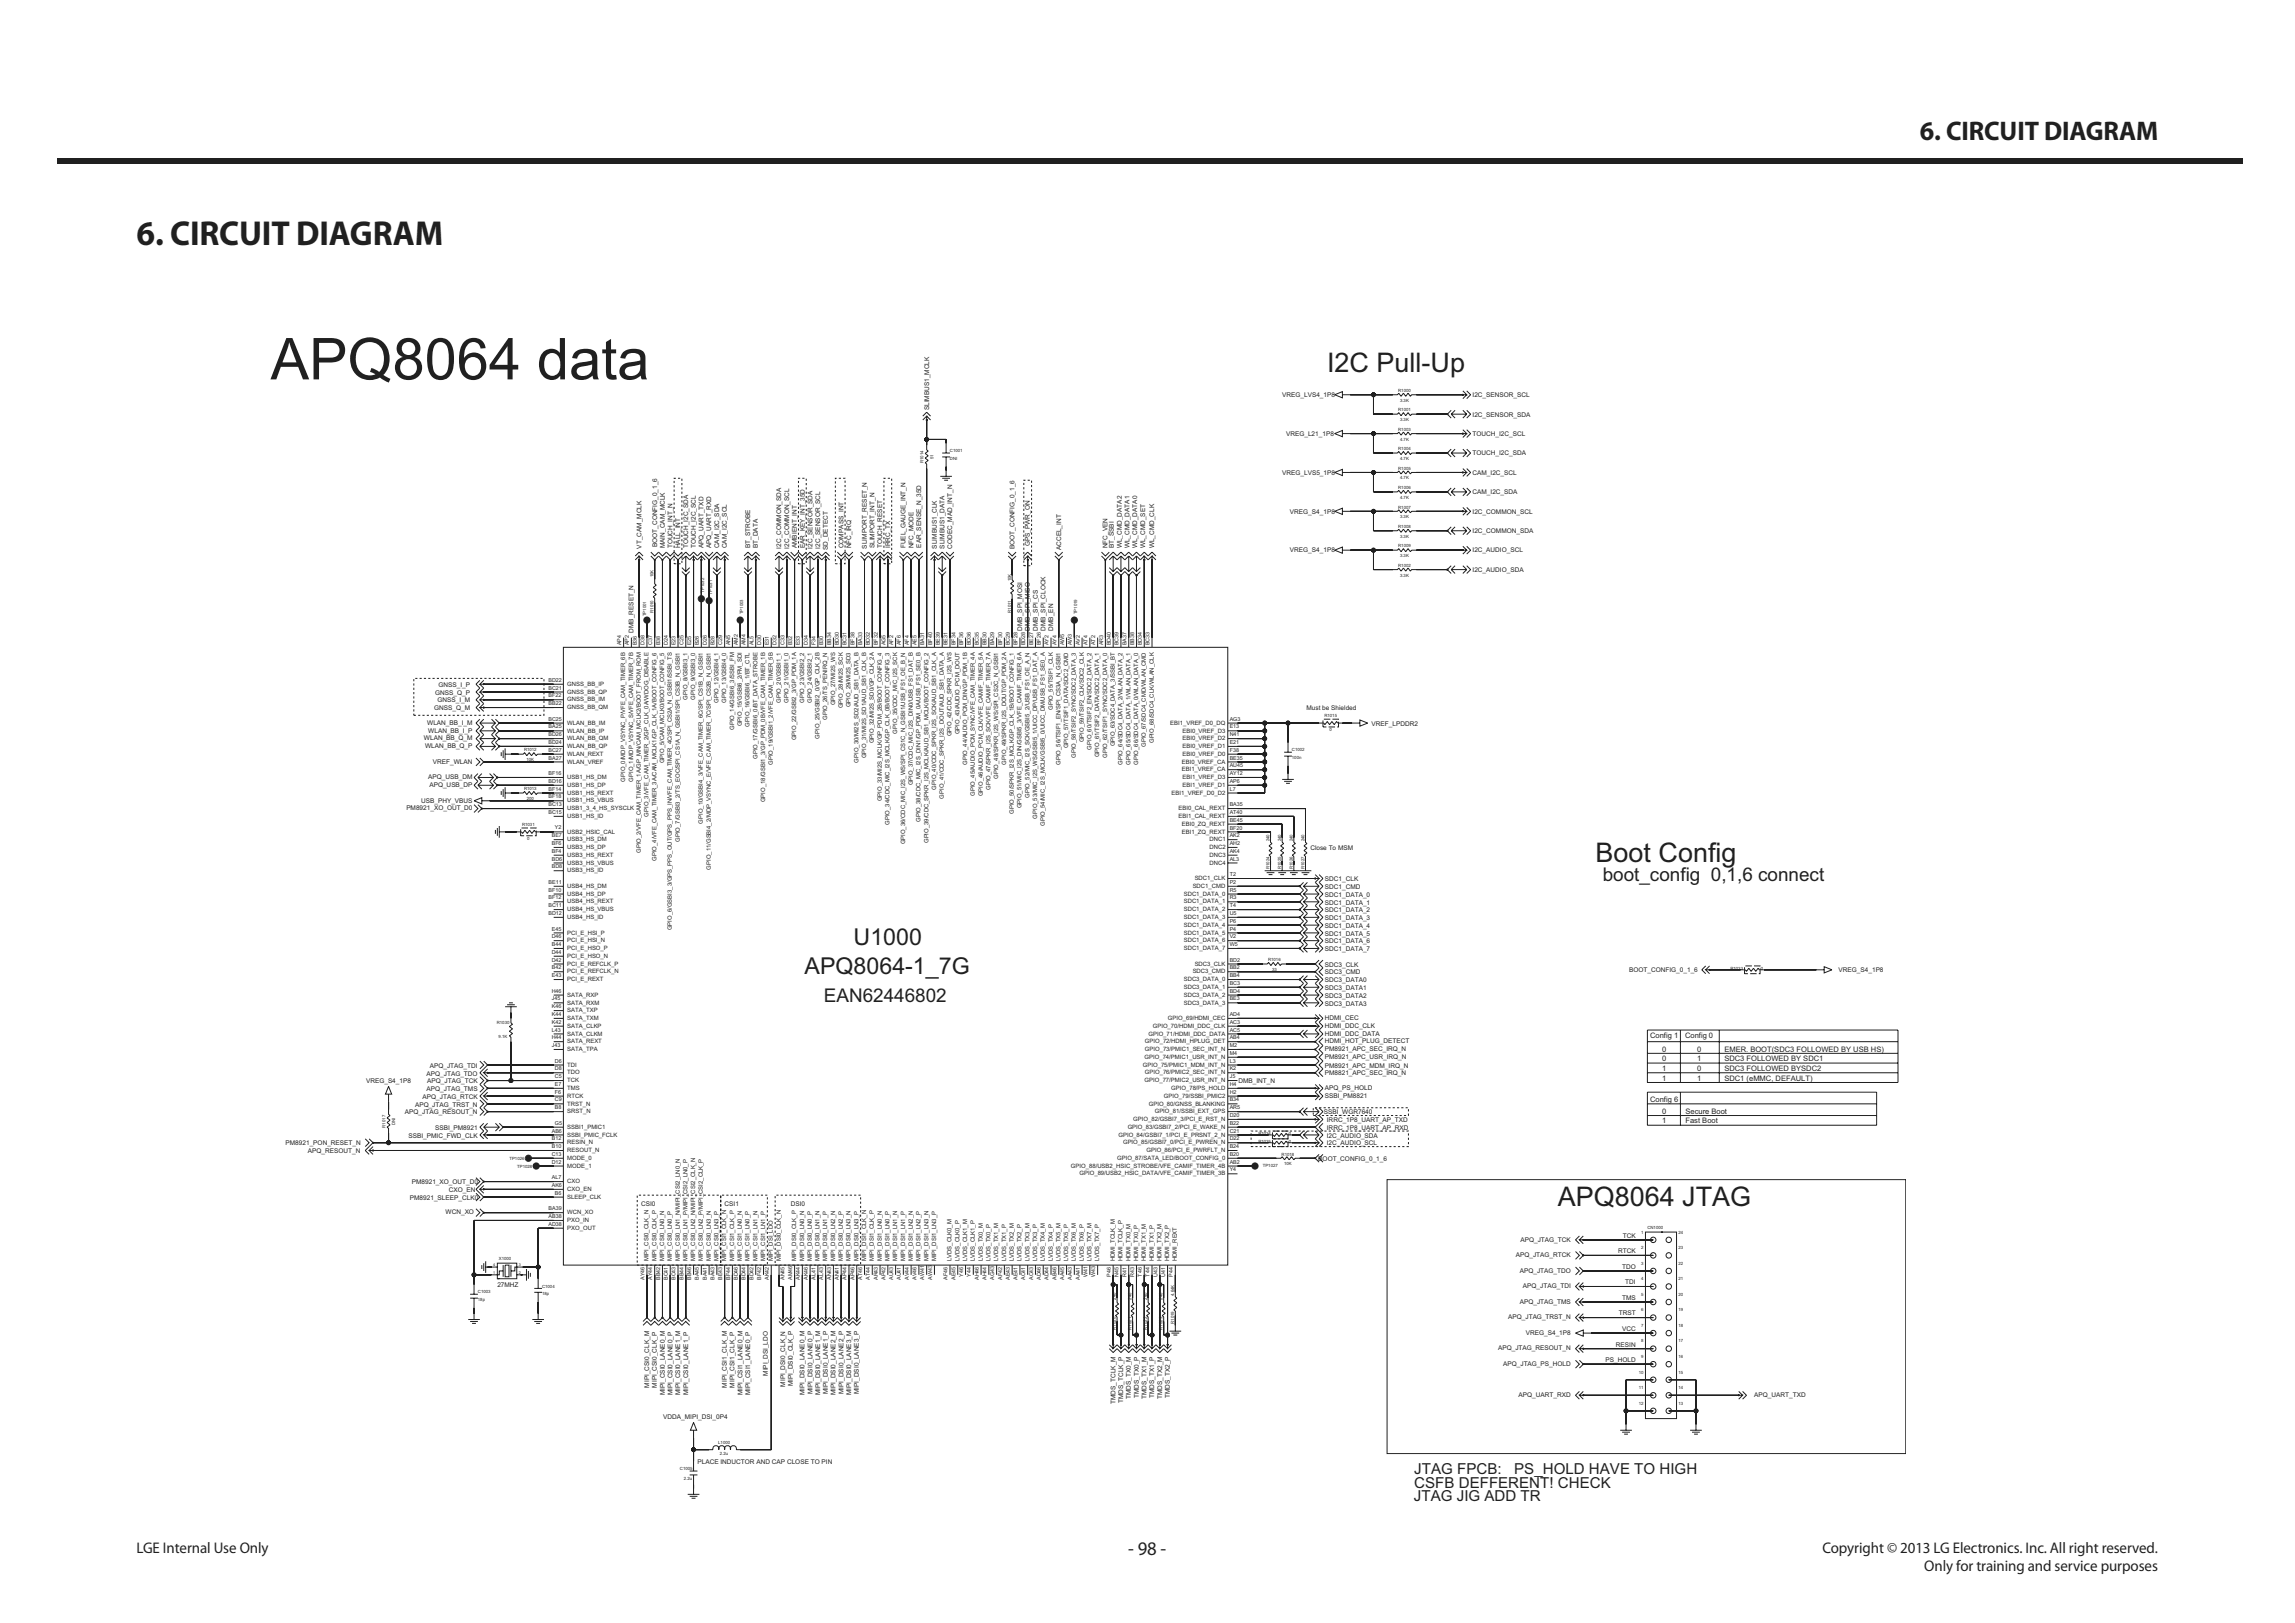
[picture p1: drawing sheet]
<svg xmlns="http://www.w3.org/2000/svg" width="420mm" height="297mm" viewBox="0 0 420 297" stroke-linecap="round" stroke-linejoin="round" font-family="sans-serif">
<defs><g id="words">
<text font-size="10.6" fill="#231f20" x="49.5" y="69.4">APQ8064 data</text>
<text font-size="6.3" fill="#231f20" x="25" y="44.8">6. CIRCUIT DIAGRAM</text>
<g font-size="4.9" fill="#231f20">
<text x="351.4" y="25.7">6. CIRCUIT DIAGRAM</text>
<text x="242.9" y="68.1">I2C Pull-Up</text>
<text x="292" y="157.8">Boot Config</text>
<text x="285.1" y="220.7">APQ8064 JTAG</text>
</g>
<g font-size="4.2" fill="#231f20">
<text x="156.2" y="173">U1000</text>
<text x="147.2" y="178.3">APQ8064-1_7G</text>
</g>
<g font-size="3.5" fill="#231f20">
<text x="293.3" y="161.2">boot_config 0,1,6 connect</text>
<text x="150.8" y="183.3">EAN62446802</text>
<text x="206.5" y="284.6">- 98 -</text>
</g>
<g font-size="2.8" fill="#231f20">
<text x="258.8" y="269.8">JTAG FPCB:</text>
<text x="277.1" y="269.8">PS_HOLD HAVE TO HIGH</text>
<text x="258.8" y="274.7">JTAG JIG ADD TR</text>
<text x="258.8" y="272.3">CSFB DEFFERENT! CHECK</text>
<text x="25" y="284.1">LGE Internal Use Only</text>
<text x="333.5" y="284.1">Copyright © 2013 LG Electronics. Inc. All right reserved.</text>
<text x="352.2" y="287.5">Only for training and service purposes</text>
</g>
<g font-size="1.4" fill="#231f20">
<text x="302" y="189.9">Config 1</text>
<text x="308.4" y="189.9">Config 0</text>
<text x="304.2" y="197.8">1</text>
<text x="304.2" y="196">1</text>
<text x="304.2" y="194.2">0</text>
<text x="304.2" y="192.4">0</text>
<text x="310.6" y="197.8">1</text>
<text x="310.6" y="196">0</text>
<text x="310.6" y="194.2">1</text>
<text x="310.6" y="192.4">0</text>
<text x="315.6" y="192.4">EMER. BOOT(SDC3 FOLLOWED BY USB HS)</text>
<text x="315.6" y="194.2">SDC3 FOLLOWED BY SDC1</text>
<text x="315.6" y="196">SDC3 FOLLOWED BYSDC2</text>
<text x="315.6" y="197.8">SDC1 (eMMC, DEFAULT)</text>
<text x="302" y="201.7">Config 6</text>
<text x="304.2" y="203.8">0</text>
<text x="308.5" y="203.8">Secure Boot</text>
<text x="304.2" y="205.6">1</text>
<text x="308.5" y="205.6">Fast Boot</text>
</g>
<g font-size="1.2" fill="#231f20">
<text x="170" y="75.1" transform="rotate(-90 170 75.1)">SLIMBUS1_MCLK</text>
<text x="234.6" y="72.7">VREG_LVS4_1P8</text>
<text x="269.5" y="76.2">I2C_SENSOR_SDA</text>
<text x="269.5" y="72.7">I2C_SENSOR_SCL</text>
<text x="235.4" y="79.8">VREG_L21_1P8</text>
<text x="269.5" y="79.8">TOUCH_I2C_SCL</text>
<text x="269.5" y="83.3">TOUCH_I2C_SDA</text>
<text x="234.6" y="86.9">VREG_LVS5_1P8</text>
<text x="269.5" y="86.9">CAM_I2C_SCL</text>
<text x="236.1" y="94">VREG_S4_1P8</text>
<text x="269.5" y="94">I2C_COMMON_SCL</text>
<text x="269.5" y="90.4">CAM_I2C_SDA</text>
<text x="117.4" y="100.4" transform="rotate(-90 117.4 100.4)">VT_CAM_MCLK</text>
<text x="120.2" y="100.1" transform="rotate(-90 120.2 100.1)">BOOT_CONFIG_0_1_6</text>
<text x="121.6" y="100.3" transform="rotate(-90 121.6 100.3)">MAIN_CAM_MCLK</text>
<text x="123.1" y="100.3" transform="rotate(-90 123.1 100.3)">TOUCH_INT_N</text>
<text x="124.5" y="100.3" transform="rotate(-90 124.5 100.3)">HALL_INT</text>
<text x="125.9" y="100.3" transform="rotate(-90 125.9 100.3)">TOUCH_I2C_SDA</text>
<text x="127.3" y="100.3" transform="rotate(-90 127.3 100.3)">TOUCH_I2C_SCL</text>
<text x="128.8" y="100.3" transform="rotate(-90 128.8 100.3)">APQ_UART_TXD</text>
<text x="130.2" y="100.3" transform="rotate(-90 130.2 100.3)">APQ_UART_RXD</text>
<text x="131.6" y="100.3" transform="rotate(-90 131.6 100.3)">CAM_I2C_SDA</text>
<text x="133" y="100.3" transform="rotate(-90 133 100.3)">CAM_I2C_SCL</text>
<text x="137.3" y="100.3" transform="rotate(-90 137.3 100.3)">BT_STROBE</text>
<text x="138.7" y="100.3" transform="rotate(-90 138.7 100.3)">BT_DATA</text>
<text x="143" y="100.4" transform="rotate(-90 143 100.4)">I2C_COMMON_SDA</text>
<text x="144.4" y="100.4" transform="rotate(-90 144.4 100.4)">I2C_COMMON_SCL</text>
<text x="145.8" y="100.3" transform="rotate(-90 145.8 100.3)">AMBIENT_INT</text>
<text x="147.3" y="100.3" transform="rotate(-90 147.3 100.3)">EAR_KEY_INT_35D</text>
<text x="148.7" y="100.4" transform="rotate(-90 148.7 100.4)">I2C_SENSOR_SDA</text>
<text x="150.1" y="100.4" transform="rotate(-90 150.1 100.4)">I2C_SENSOR_SCL</text>
<text x="151.5" y="100.6" transform="rotate(-90 151.5 100.6)">SD_DETECT</text>
<text x="154.4" y="100.3" transform="rotate(-90 154.4 100.3)">COMPASS_INT</text>
<text x="155.8" y="100.3" transform="rotate(-90 155.8 100.3)">NFC_IRQ</text>
<text x="158.6" y="100.4" transform="rotate(-90 158.6 100.4)">SLIMPORT_RESET_N</text>
<text x="160" y="100.3" transform="rotate(-90 160 100.3)">SLIMPORT_INT_N</text>
<text x="161.5" y="100.3" transform="rotate(-90 161.5 100.3)">TOUCH_RESET</text>
<text x="162.9" y="100.3" transform="rotate(-90 162.9 100.3)">IRRC_TX</text>
<text x="165.7" y="100.3" transform="rotate(-90 165.7 100.3)">FUEL_GAUGE_INT_N</text>
<text x="167.2" y="100.3" transform="rotate(-90 167.2 100.3)">NFC_MODE</text>
<text x="168.6" y="100.2" transform="rotate(-90 168.6 100.2)">EAR_SENSE_N_35D</text>
<text x="171.4" y="100.4" transform="rotate(-90 171.4 100.4)">SLIMBUS1_CLK</text>
<text x="172.8" y="100.4" transform="rotate(-90 172.8 100.4)">SLIMBUS1_DATA</text>
<text x="174.3" y="100.4" transform="rotate(-90 174.3 100.4)">CODEC_MAD_INT_N</text>
<text x="185.7" y="100.5" transform="rotate(-90 185.7 100.5)">BOOT_CONFIG_0_1_6</text>
<text x="188.5" y="100" transform="rotate(-90 188.5 100)">GPS_PWR_ON</text>
<text x="194.2" y="100.7" transform="rotate(-90 194.2 100.7)">ACCEL_INT</text>
<text x="202.7" y="100.3" transform="rotate(-90 202.7 100.3)">NFC_VEN</text>
<text x="203.9" y="100.3" transform="rotate(-90 203.9 100.3)">BT_SSBI</text>
<text x="205.3" y="100.3" transform="rotate(-90 205.3 100.3)">WL_CMD_DATA2</text>
<text x="206.7" y="100.3" transform="rotate(-90 206.7 100.3)">WL_CMD_DATA1</text>
<text x="208.1" y="100.3" transform="rotate(-90 208.1 100.3)">WL_CMD_DATA0</text>
<text x="209.5" y="100.3" transform="rotate(-90 209.5 100.3)">WL_CMD_SET</text>
<text x="211.2" y="100.3" transform="rotate(-90 211.2 100.3)">WL_CMD_CLK</text>
<text x="236.1" y="101.1">VREG_S4_1P8</text>
<text x="269.5" y="97.5">I2C_COMMON_SDA</text>
<text x="269.5" y="101.1">I2C_AUDIO_SCL</text>
<text x="269.5" y="104.7">I2C_AUDIO_SDA</text>
<text x="116" y="115.8" transform="rotate(-90 116 115.8)">DMB_RESET_N</text>
<text x="187.1" y="115.4" transform="rotate(-90 187.1 115.4)">DMB_SPI_MOSI</text>
<text x="188.5" y="115.4" transform="rotate(-90 188.5 115.4)">DMB_SPI_MISO</text>
<text x="189.9" y="115.4" transform="rotate(-90 189.9 115.4)">DMB_SPI_CS</text>
<text x="191.3" y="115.4" transform="rotate(-90 191.3 115.4)">DMB_SPI_CLOCK</text>
<text x="192.7" y="115.4" transform="rotate(-90 192.7 115.4)">DMB_EN</text>
<text x="80.2" y="125.7">GNSS_I_P</text>
<text x="79.5" y="130">GNSS_Q_M</text>
<text x="79.6" y="127.1">GNSS_Q_P</text>
<text x="80" y="128.6">GNSS_I_M</text>
<text x="239.1" y="130">Must be Shielded</text>
<text x="77.6" y="135.5">WLAN_BB_Q_M</text>
<text x="77.8" y="136.9">WLAN_BB_Q_P</text>
<text x="78.2" y="132.6">WLAN_BB_I_M</text>
<text x="78.4" y="134.1">WLAN_BB_I_P</text>
<text x="251" y="132.8">VREF_LPDDR2</text>
<text x="78.4" y="142.6">APQ_USB_DM</text>
<text x="79.2" y="139.8">VREF_WLAN</text>
<text x="74.4" y="148.3">PM8921_XO_OUT_D0</text>
<text x="77.1" y="147">USB_PHY_VBUS</text>
<text x="78.6" y="144">APQ_USB_DP</text>
<text x="239.8" y="155.6">Close To MSM</text>
<text x="242.5" y="161.3">SDC1_CLK</text>
<text x="242.5" y="166.9">SDC1_DATA_2</text>
<text x="242.5" y="165.5">SDC1_DATA_1</text>
<text x="242.5" y="164.1">SDC1_DATA_0</text>
<text x="242.5" y="162.7">SDC1_CMD</text>
<text x="242.5" y="172.6">SDC1_DATA_6</text>
<text x="242.5" y="171.2">SDC1_DATA_5</text>
<text x="242.5" y="169.8">SDC1_DATA_4</text>
<text x="242.5" y="168.4">SDC1_DATA_3</text>
<text x="242.5" y="178.3">SDC3_CMD</text>
<text x="242.5" y="179.7">SDC3_DATA0</text>
<text x="242.5" y="176.9">SDC3_CLK</text>
<text x="242.5" y="174.1">SDC1_DATA_7</text>
<text x="298.1" y="177.9">BOOT_CONFIG_0_1_6</text>
<text x="336.5" y="177.9">VREG_S4_1P8</text>
<text x="242.5" y="181.2">SDC3_DATA1</text>
<text x="242.5" y="182.6">SDC3_DATA2</text>
<text x="242.5" y="184">SDC3_DATA3</text>
<text x="242.5" y="191">HDMI_HOT_PLUG_DETECT</text>
<text x="242.5" y="189.5">HDMI_DDC_DATA</text>
<text x="242.5" y="188.1">HDMI_DDC_CLK</text>
<text x="242.5" y="186.7">HDMI_CEC</text>
<text x="78.1" y="196.8">APQ_JTAG_TDO</text>
<text x="78.7" y="195.4">APQ_JTAG_TDI</text>
<text x="242.5" y="196.6">PM8821_APC_SEC_IRQ_N</text>
<text x="242.5" y="193.8">PM8921_APC_USR_IRQ_N</text>
<text x="242.5" y="192.4">PM8921_APC_SEC_IRQ_N</text>
<text x="242.5" y="195.4">PM8921_APC_MDM_IRQ_N</text>
<text x="67" y="198.2">VREG_S4_1P8</text>
<text x="74.1" y="203.9">APQ_JTAG_RESOUT_N</text>
<text x="76" y="202.5">APQ_JTAG_TRST_N</text>
<text x="77.3" y="201.1">APQ_JTAG_RTCK</text>
<text x="78.1" y="199.7">APQ_JTAG_TMS</text>
<text x="78.2" y="198.2">APQ_JTAG_TCK</text>
<text x="226.6" y="198.2">DMB_INT_N</text>
<text x="242.3" y="203.8">SSBI_WGR7640</text>
<text x="242.5" y="200.9">SSBI_PM8821</text>
<text x="242.5" y="199.5">APQ_PS_HOLD</text>
<text x="52.3" y="209.6">PM8921_PON_RESET_N</text>
<text x="74.8" y="208.2">SSBI_PMIC_FWD_CLK</text>
<text x="79.6" y="206.8">SSBI_PM8921</text>
<text x="242.8" y="208.2">I2C_AUDIO_SDA</text>
<text x="242.8" y="209.6">I2C_AUDIO_SCL</text>
<text x="242.8" y="206.8">IRRC_1P8_UART_AP_RXD</text>
<text x="242.8" y="205.3">IRRC_1P8_UART_AP_TXD</text>
<text x="56.3" y="211">APQ_RESOUT_N</text>
<text x="241.3" y="212.4">BOOT_CONFIG_0_1_6</text>
<text x="75" y="219.6">PM8921_SLEEP_CLK0</text>
<text x="75.4" y="216.7">PM8921_XO_OUT_D0</text>
<text x="82.1" y="218.1">CXO_EN</text>
<text x="117.3" y="220.6">CSI0</text>
<text x="132.6" y="220.6">CSI1</text>
<text x="144.7" y="220.6">DSI0</text>
<text x="81.5" y="222.2">WCN_XO</text>
<text x="278.2" y="227.2">APQ_JTAG_TCK</text>
<text x="297" y="226.5">TCK</text>
<text x="277.4" y="230.1">APQ_JTAG_RTCK</text>
<text x="278.1" y="232.9">APQ_JTAG_TDO</text>
<text x="296.1" y="229.3">RTCK</text>
<text x="296.8" y="232.2">TDO</text>
<text x="91" y="235.6">27MHZ</text>
<text x="278.1" y="238.6">APQ_JTAG_TMS</text>
<text x="278.7" y="235.7">APQ_JTAG_TDI</text>
<text x="296.8" y="237.9">TMS</text>
<text x="297.4" y="235">TDI</text>
<text x="276" y="241.4">APQ_JTAG_TRST_N</text>
<text x="279.2" y="244.4">VREG_S4_1P8</text>
<text x="296.3" y="240.7">TRST</text>
<text x="296.8" y="243.6">VCC</text>
<text x="140.5" y="251.8" transform="rotate(-90 140.5 251.8)">MIPI_DSI_LDO</text>
<text x="274.2" y="247.1">APQ_JTAG_RESOUT_N</text>
<text x="275.1" y="250">APQ_JTAG_PS_HOLD</text>
<text x="293.8" y="249.3">PS_HOLD</text>
<text x="295.7" y="246.4">RESIN</text>
<text x="118.8" y="253.9" transform="rotate(-90 118.8 253.9)">MIPI_CSI0_CLK_M</text>
<text x="120.2" y="253.9" transform="rotate(-90 120.2 253.9)">MIPI_CSI0_CLK_P</text>
<text x="121.6" y="255.3" transform="rotate(-90 121.6 255.3)">MIPI_CSI0_LANE0_M</text>
<text x="123.1" y="255.3" transform="rotate(-90 123.1 255.3)">MIPI_CSI0_LANE0_P</text>
<text x="124.5" y="255.3" transform="rotate(-90 124.5 255.3)">MIPI_CSI0_LANE1_M</text>
<text x="125.9" y="255.3" transform="rotate(-90 125.9 255.3)">MIPI_CSI0_LANE1_P</text>
<text x="133" y="253.9" transform="rotate(-90 133 253.9)">MIPI_CSI1_CLK_M</text>
<text x="134.4" y="253.9" transform="rotate(-90 134.4 253.9)">MIPI_CSI1_CLK_P</text>
<text x="135.9" y="255.3" transform="rotate(-90 135.9 255.3)">MIPI_CSI1_LANE0_M</text>
<text x="137.3" y="255.3" transform="rotate(-90 137.3 255.3)">MIPI_CSI1_LANE0_P</text>
<text x="143.7" y="253.7" transform="rotate(-90 143.7 253.7)">MIPI_DSI0_CLK_N</text>
<text x="145.1" y="253.7" transform="rotate(-90 145.1 253.7)">MIPI_DSI0_CLK_P</text>
<text x="147.2" y="255.3" transform="rotate(-90 147.2 255.3)">MIPI_DSI0_LANE0_M</text>
<text x="148.7" y="255.1" transform="rotate(-90 148.7 255.1)">MIPI_DSI0_LANE0_P</text>
<text x="150.1" y="255.3" transform="rotate(-90 150.1 255.3)">MIPI_DSI0_LANE1_M</text>
<text x="151.5" y="255.1" transform="rotate(-90 151.5 255.1)">MIPI_DSI0_LANE1_P</text>
<text x="152.9" y="255.3" transform="rotate(-90 152.9 255.3)">MIPI_DSI0_LANE2_M</text>
<text x="154.4" y="255.1" transform="rotate(-90 154.4 255.1)">MIPI_DSI0_LANE2_P</text>
<text x="155.8" y="255.3" transform="rotate(-90 155.8 255.3)">MIPI_DSI0_LANE3_M</text>
<text x="157.2" y="255.1" transform="rotate(-90 157.2 255.1)">MIPI_DSI0_LANE3_P</text>
<text x="204.1" y="256.9" transform="rotate(-90 204.1 256.9)">TMDS_TCLK_M</text>
<text x="205.5" y="256.7" transform="rotate(-90 205.5 256.7)">TMDS_TCLK_P</text>
<text x="207" y="256.1" transform="rotate(-90 207 256.1)">TMDS_TX0_M</text>
<text x="208.4" y="255.9" transform="rotate(-90 208.4 255.9)">TMDS_TX0_P</text>
<text x="209.8" y="256.1" transform="rotate(-90 209.8 256.1)">TMDS_TX1_M</text>
<text x="211.2" y="255.9" transform="rotate(-90 211.2 255.9)">TMDS_TX1_P</text>
<text x="212.7" y="256.1" transform="rotate(-90 212.7 256.1)">TMDS_TX2_M</text>
<text x="214.1" y="255.9" transform="rotate(-90 214.1 255.9)">TMDS_TX2_P</text>
<text x="277.9" y="255.7">APQ_UART_RXD</text>
<text x="321" y="255.7">APQ_UART_TXD</text>
<text x="121.4" y="259.7">VDDA_MIPI_DSI_0P4</text>
<text x="127.6" y="267.9">PLACE INDUCTOR AND CAP CLOSE TO PIN</text>
</g>
<g font-size="1.1" fill="#231f20">
<text x="103.8" y="125.5">GNSS_BB_IP</text>
<text x="103.8" y="126.9">GNSS_BB_QP</text>
<text x="103.8" y="128.4">GNSS_BB_IM</text>
<text x="103.8" y="129.8">GNSS_BB_QM</text>
<text x="125.8" y="128" transform="rotate(-90 125.8 128)">GPIO_8/GSBI3_1</text>
<text x="127.2" y="128" transform="rotate(-90 127.2 128)">GPIO_9/GSBI3_0</text>
<text x="131.5" y="128.6" transform="rotate(-90 131.5 128.6)">GPIO_12/GSBI4_1</text>
<text x="132.9" y="128.6" transform="rotate(-90 132.9 128.6)">GPIO_13/GSBI4_0</text>
<text x="142.9" y="128.6" transform="rotate(-90 142.9 128.6)">GPIO_20/GSBI1_1</text>
<text x="144.3" y="128.6" transform="rotate(-90 144.3 128.6)">GPIO_21/GSBI1_0</text>
<text x="147.1" y="128.6" transform="rotate(-90 147.1 128.6)">GPIO_23/GSBI2_2</text>
<text x="148.6" y="128.6" transform="rotate(-90 148.6 128.6)">GPIO_24/GSBI2_1</text>
<text x="151.4" y="131.8" transform="rotate(-90 151.4 131.8)">GPIO_26/TS_PENIRQ_N</text>
<text x="152.8" y="129.1" transform="rotate(-90 152.8 129.1)">GPIO_27/MI2S_WS</text>
<text x="154.2" y="129.6" transform="rotate(-90 154.2 129.6)">GPIO_28/MI2S_SCK</text>
<text x="155.7" y="129.5" transform="rotate(-90 155.7 129.5)">GPIO_29/MI2S_SD3</text>
<text x="192.6" y="129.9" transform="rotate(-90 192.6 129.9)">GPIO_55/TSIF1_CLK</text>
<text x="103.8" y="132.6">WLAN_BB_IM</text>
<text x="103.8" y="134">WLAN_BB_IP</text>
<text x="103.8" y="135.5">WLAN_BB_QM</text>
<text x="103.8" y="136.9">WLAN_BB_QP</text>
<text x="134.3" y="133.6" transform="rotate(-90 134.3 133.6)">GPIO_14/GSBI6_3/SSBI_FM</text>
<text x="135.8" y="132.9" transform="rotate(-90 135.8 132.9)">GPIO_15/GSBI6_2/FM_SDI</text>
<text x="137.2" y="133" transform="rotate(-90 137.2 133)">GPIO_16/GSBI6_1/BT_CTL</text>
<text x="145.7" y="135.4" transform="rotate(-90 145.7 135.4)">GPIO_22/GSBI2_3/GP_PDM_1A</text>
<text x="150" y="135.1" transform="rotate(-90 150 135.1)">GPIO_25/GSBI2_0/GP_CLK_2B</text>
<text x="159.9" y="136" transform="rotate(-90 159.9 136)">GPIO_32/MI2S_SD0/GP_CLK_2A</text>
<text x="164.2" y="134.2" transform="rotate(-90 164.2 134.2)">GPIO_35/CDC_MIC_I2S_SCK</text>
<text x="174.2" y="134.7" transform="rotate(-90 174.2 134.7)">GPIO_42/CDC_SPKR_I2S_WS</text>
<text x="175.6" y="134.4" transform="rotate(-90 175.6 134.4)">GPIO_43/AUDIO_PCM_DOUT</text>
<text x="195.5" y="136.9" transform="rotate(-90 195.5 136.9)">GPIO_57/TSIF1_DATA/SDC2_CMD</text>
<text x="198.3" y="135.8" transform="rotate(-90 198.3 135.8)">GPIO_59/TSIF2_CLK/SDC2_CLK</text>
<text x="199.8" y="137.2" transform="rotate(-90 199.8 137.2)">GPIO_60/TSIF2_EN/SDC2_DATA_2</text>
<text x="204" y="136.6" transform="rotate(-90 204 136.6)">GPIO_63/SDC4_DATA_3/SSBI_BT</text>
<text x="209.7" y="136.7" transform="rotate(-90 209.7 136.7)">GPIO_67/SDC4_CMD/WLAN_CMD</text>
<text x="211.1" y="136" transform="rotate(-90 211.1 136)">GPIO_68/SDC4_CLK/WLAN_CLK</text>
<text x="214.2" y="132.6">EBI1_VREF_D0_DQ</text>
<text x="216.4" y="134">EBI0_VREF_D3</text>
<text x="216.4" y="135.5">EBI0_VREF_D2</text>
<text x="216.4" y="136.9">EBI0_VREF_D1</text>
<text x="103.8" y="139.7">WLAN_VREF</text>
<text x="103.8" y="142.6">USB1_HS_DM</text>
<text x="103.8" y="138.3">WLAN_REXT</text>
<text x="114.4" y="143" transform="rotate(-90 114.4 143)">GPIO_0/MDP_VSYNC_P/VFE_CAM_TIMER_6B</text>
<text x="115.9" y="143" transform="rotate(-90 115.9 143)">GPIO_1/MDP_VSYNC_S/VFE_CAM_TIMER_7B</text>
<text x="121.5" y="139.7" transform="rotate(-90 121.5 139.7)">GPIO_5/CAM_MCLK0/BOOT_CONFIG_5</text>
<text x="138.6" y="138.9" transform="rotate(-90 138.6 138.9)">GPIO_17/GSBI6_0/BT_DATA_STROBE</text>
<text x="141.5" y="140" transform="rotate(-90 141.5 140)">GPIO_19/GSBI1_2/VFE_CAM_TIMER_5B</text>
<text x="157.1" y="139.5" transform="rotate(-90 157.1 139.5)">GPIO_30/MI2S_SD2/AUD_SB1_DATA_B</text>
<text x="158.5" y="138.8" transform="rotate(-90 158.5 138.8)">GPIO_31/MI2S_SD1/AUD_SB1_CLK_B</text>
<text x="167" y="143.7" transform="rotate(-90 167 143.7)">GPIO_37/CDC_MIC_I2S_DIN0/USB_FS1_DAT_B</text>
<text x="177" y="140" transform="rotate(-90 177 140)">GPIO_44/AUDIO_PCM_DIN/GP_PDM_1B</text>
<text x="182.7" y="142.5" transform="rotate(-90 182.7 142.5)">GPIO_48/SPKR_I2S_WS/SPI_CS2C_N_GSBI1</text>
<text x="184.1" y="139.9" transform="rotate(-90 184.1 139.9)">GPIO_49/SPKR_I2S_DOUT/GP_PDM_2A</text>
<text x="194.1" y="140" transform="rotate(-90 194.1 140)">GPIO_56/TSIF1_EN/SPI_CS3A_N_GSBI1</text>
<text x="196.9" y="138.7" transform="rotate(-90 196.9 138.7)">GPIO_58/TSIF2_SYNC/SDC2_DATA_3</text>
<text x="201.2" y="138.6" transform="rotate(-90 201.2 138.6)">GPIO_61/TSIF2_DATA/SDC2_DATA_1</text>
<text x="202.6" y="138.7" transform="rotate(-90 202.6 138.7)">GPIO_62/TSIF1_SYNC/SDC2_DATA_0</text>
<text x="205.4" y="140" transform="rotate(-90 205.4 140)">GPIO_64/SDC4_DATA_2/WLAN_DATA_2</text>
<text x="206.9" y="140" transform="rotate(-90 206.9 140)">GPIO_65/SDC4_DATA_1/WLAN_DATA_1</text>
<text x="208.3" y="140" transform="rotate(-90 208.3 140)">GPIO_66/SDC4_DATA_0/WLAN_DATA_0</text>
<text x="216.3" y="139.7">EBI0_VREF_CA</text>
<text x="216.3" y="141.2">EBI1_VREF_CA</text>
<text x="216.4" y="138.3">EBI0_VREF_D0</text>
<text x="216.4" y="142.6">EBI1_VREF_D3</text>
<text x="103.8" y="144">USB1_HS_DP</text>
<text x="103.8" y="145.4">USB1_HS_REXT</text>
<text x="103.8" y="146.8">USB1_HS_VBUS</text>
<text x="103.8" y="149.7">USB1_HS_ID</text>
<text x="103.8" y="148.3">USB1_3_4_HS_SYSCLK</text>
<text x="118.7" y="149.5" transform="rotate(-90 118.7 149.5)">GPIO_3/VFE_CAM_TIMER_2/GP_CLK_0A/WDOG_DISABLE</text>
<text x="140" y="146.8" transform="rotate(-90 140 146.8)">GPIO_18/GSBI1_3/GP_PDM_0B/VFE_CAM_TIMER_1B</text>
<text x="161.4" y="146.6" transform="rotate(-90 161.4 146.6)">GPIO_33/MI2S_MCLK/GP_PDM_2B/BOOT_CONFIG_4</text>
<text x="171.3" y="144.5" transform="rotate(-90 171.3 144.5)">GPIO_40/CDC_SPKR_I2S_SCK/AUD_SB1_CLK_A</text>
<text x="172.7" y="146.1" transform="rotate(-90 172.7 146.1)">GPIO_41/CDC_SPKR_I2S_DOUT/AUD_SB1_DATA_A</text>
<text x="178.4" y="145.6" transform="rotate(-90 178.4 145.6)">GPIO_45/AUDIO_PCM_SYNC/VFE_CAM_TIMER_4A</text>
<text x="179.8" y="145.7" transform="rotate(-90 179.8 145.7)">GPIO_46/AUDIO_PCM_CLK/VFE_CAMIF_TIMER_5A</text>
<text x="181.3" y="144.6" transform="rotate(-90 181.3 144.6)">GPIO_47/SPKR_I2S_SCK/VFE_CAMIF_TIMER_7A</text>
<text x="185.5" y="149" transform="rotate(-90 185.5 149)">GPIO_50/SPKR_I2S_MCLK/GP_CLK_1B/BOOT_CONFIG_1</text>
<text x="187" y="147.9" transform="rotate(-90 187 147.9)">GPIO_51/MIC_I2S_DIN/GSBI5_3/VFE_CAMIF_TIMER_6A</text>
<text x="188.4" y="146" transform="rotate(-90 188.4 146)">GPIO_52/MIC_I2S_SCK/GSBI5_2/USB_FS1_OE_A_N</text>
<text x="189.8" y="149.8" transform="rotate(-90 189.8 149.8)">GPIO_53/MIC_I2S_WS/GSBI5_1/UICC_DP/USB_FS1_DAT_A</text>
<text x="214.4" y="145.4">EBI1_VREF_D0_D2</text>
<text x="215.7" y="148.3">EBI0_CAL_REXT</text>
<text x="215.7" y="149.7">EBI1_CAL_REXT</text>
<text x="216.4" y="144">EBI1_VREF_D1</text>
<text x="103.8" y="152.5">USB2_HSIC_CAL</text>
<text x="103.8" y="154">USB3_HS_DM</text>
<text x="103.8" y="155.4">USB3_HS_DP</text>
<text x="124.4" y="154" transform="rotate(-90 124.4 154)">GPIO_7/GSBI3_2/TS_EOC/SPI_CS1A_N_GSBI1/SPI_CS3B_N_GSBI1</text>
<text x="128.7" y="150.7" transform="rotate(-90 128.7 150.7)">GPIO_10/GSBI4_3/VFE_CAM_TIMER_6C/SPI_CS1B_N_GSBI1</text>
<text x="162.8" y="151" transform="rotate(-90 162.8 151)">GPIO_34/CDC_MIC_I2S_MCLK/GP_CLK_0B/BOOT_CONFIG_3</text>
<text x="165.6" y="154.5" transform="rotate(-90 165.6 154.5)">GPIO_36/CDC_MIC_I2S_WS/SPI_CS1C_N_GSBI1/USB_FS1_OE_B_N</text>
<text x="168.5" y="150.4" transform="rotate(-90 168.5 150.4)">GPIO_38/CDC_MIC_I2S_DIN1/GP_PDM_0A/USB_FS1_SE0_B</text>
<text x="169.9" y="154.3" transform="rotate(-90 169.9 154.3)">GPIO_39/CDC_SPKR_I2S_MCLK/AUD_SB1_MCLK/BOOT_CONFIG_2</text>
<text x="191.2" y="151.1" transform="rotate(-90 191.2 151.1)">GPIO_54/MIC_I2S_MCLK/GSBI5_0/UICC_DM/USB_FS1_SE0_A</text>
<text x="216.3" y="151.1">EBI0_ZQ_REXT</text>
<text x="216.3" y="152.5">EBI1_ZQ_REXT</text>
<text x="221.4" y="154">DNC1</text>
<text x="221.4" y="155.4">DNC2</text>
<text x="103.8" y="158.2">USB3_HS_VBUS</text>
<text x="103.8" y="159.6">USB3_HS_ID</text>
<text x="103.8" y="156.8">USB3_HS_REXT</text>
<text x="117.3" y="156.1" transform="rotate(-90 117.3 156.1)">GPIO_2/VFE_CAM_TIMER_1A/GP_MN/CAM_MCLK2/BOOT_FROM_ROM</text>
<text x="120.1" y="157.5" transform="rotate(-90 120.1 157.5)">GPIO_4/VFE_CAM_TIMER_3A/CAM_MCLK1/GP_CLK_1A/BOOT_CONFIG_6</text>
<text x="130.1" y="159.1" transform="rotate(-90 130.1 159.1)">GPIO_11/GSBI4_2/MDP_VSYNC_E/VFE_CAM_TIMER_7C/SPI_CS2B_N_GSBI1</text>
<text x="218.6" y="161.1">SDC1_CLK</text>
<text x="221.4" y="156.8">DNC3</text>
<text x="221.4" y="158.2">DNC4</text>
<text x="103.8" y="162.5">USB4_HS_DM</text>
<text x="103.8" y="163.9">USB4_HS_DP</text>
<text x="103.8" y="166.8">USB4_HS_VBUS</text>
<text x="103.8" y="165.3">USB4_HS_REXT</text>
<text x="216.6" y="163.9">SDC1_DATA_0</text>
<text x="216.6" y="165.3">SDC1_DATA_1</text>
<text x="216.6" y="166.8">SDC1_DATA_2</text>
<text x="218.3" y="162.5">SDC1_CMD</text>
<text x="103.8" y="168.2">USB4_HS_ID</text>
<text x="103.8" y="171">PCI_E_HSI_P</text>
<text x="103.8" y="172.4">PCI_E_HSI_N</text>
<text x="103.8" y="173.9">PCI_E_HSO_P</text>
<text x="123" y="170.2" transform="rotate(-90 123 170.2)">GPIO_6/GSBI3_3/GPS_PPS_OUT/GPS_PPS_IN/VFE_CAM_TIMER_4C/SPI_CS2A_N_GSBI1/SSBI_TS</text>
<text x="216.6" y="168.2">SDC1_DATA_3</text>
<text x="216.6" y="169.6">SDC1_DATA_4</text>
<text x="216.6" y="171">SDC1_DATA_5</text>
<text x="216.6" y="172.4">SDC1_DATA_6</text>
<text x="216.6" y="173.9">SDC1_DATA_7</text>
<text x="103.8" y="176.7">PCI_E_REFCLK_P</text>
<text x="103.8" y="178.1">PCI_E_REFCLK_N</text>
<text x="103.8" y="179.6">PCI_E_REXT</text>
<text x="103.8" y="175.3">PCI_E_HSO_N</text>
<text x="216.6" y="179.6">SDC3_DATA_0</text>
<text x="218.3" y="178.1">SDC3_CMD</text>
<text x="218.6" y="176.7">SDC3_CLK</text>
<text x="103.8" y="182.4">SATA_RXP</text>
<text x="103.8" y="183.8">SATA_RXM</text>
<text x="103.8" y="185.2">SATA_TXP</text>
<text x="216.6" y="181">SDC3_DATA_1</text>
<text x="216.6" y="182.4">SDC3_DATA_2</text>
<text x="216.6" y="183.8">SDC3_DATA_3</text>
<text x="103.8" y="186.7">SATA_TXM</text>
<text x="103.8" y="188.1">SATA_CLKP</text>
<text x="103.8" y="189.5">SATA_CLKM</text>
<text x="103.8" y="190.9">SATA_REXT</text>
<text x="209.5" y="190.9">GPIO_72/HDMI_HPLUG_DET</text>
<text x="210.2" y="189.5">GPIO_71/HDMI_DDC_DATA</text>
<text x="211" y="188.1">GPIO_70/HDMI_DDC_CLK</text>
<text x="213.7" y="186.7">GPIO_69/HDMI_CEC</text>
<text x="103.8" y="192.4">SATA_TPA</text>
<text x="103.8" y="195.2">TDI</text>
<text x="103.8" y="196.6">TDO</text>
<text x="209.2" y="195.2">GPIO_75/PMIC1_MDM_INT_N</text>
<text x="209.5" y="193.8">GPIO_74/PMIC1_USR_INT_N</text>
<text x="209.5" y="192.4">GPIO_73/PMIC1_SEC_INT_N</text>
<text x="209.5" y="196.6">GPIO_76/PMIC2_SEC_INT_N</text>
<text x="103.8" y="198">TCK</text>
<text x="103.8" y="199.5">TMS</text>
<text x="103.8" y="200.9">RTCK</text>
<text x="103.8" y="202.3">TRST_N</text>
<text x="103.8" y="203.7">SRST_N</text>
<text x="209.5" y="198">GPIO_77/PMIC2_USR_INT_N</text>
<text x="210.2" y="202.3">GPIO_80/GNSS_BLANKING</text>
<text x="211.3" y="203.7">GPIO_81/SSBI_EXT_GPS</text>
<text x="213" y="200.9">GPIO_79/SSBI_PMIC2</text>
<text x="214.3" y="199.5">GPIO_78/PS_HOLD</text>
<text x="103.8" y="209.4">RESIN_N</text>
<text x="103.8" y="206.6">SSBI1_PMIC1</text>
<text x="103.8" y="208">SSBI_PMIC_FCLK</text>
<text x="204.7" y="208">GPIO_84/GSBI7_1/PCI_E_PRSNT_2_N</text>
<text x="205.5" y="209.4">GPIO_85/GSBI7_0/PCI_E_PWREN_N</text>
<text x="206.4" y="206.6">GPIO_83/GSBI7_2/PCI_E_WAKE_N</text>
<text x="207.4" y="205.2">GPIO_82/GSBI7_3/PCI_E_RST_N</text>
<text x="103.8" y="210.8">RESOUT_N</text>
<text x="103.8" y="212.3">MODE_0</text>
<text x="103.8" y="213.7">MODE_1</text>
<text x="196" y="213.7">GPIO_88/USB2_HSIC_STROBE/VFE_CAMIF_TIMER_4B</text>
<text x="197.6" y="215.1">GPIO_89/USB2_HSIC_DATA/VFE_CAMIF_TIMER_3B</text>
<text x="204.4" y="212.3">GPIO_87/SATA_LED/BOOT_CONFIG_0</text>
<text x="209.8" y="210.8">GPIO_86/PCI_E_PWRFLT_N</text>
<text x="103.8" y="216.5">CXO</text>
<text x="103.8" y="217.9">CXO_EN</text>
<text x="103.8" y="219.4">SLEEP_CLK</text>
<text x="103.8" y="222.2">WCN_XO</text>
<text x="103.8" y="223.6">PXO_IN</text>
<text x="103.8" y="225.1">PXO_OUT</text>
<text x="118.7" y="230.8" transform="rotate(-90 118.7 230.8)">MIPI_CSI0_CLK_N</text>
<text x="120.1" y="230.8" transform="rotate(-90 120.1 230.8)">MIPI_CSI0_CLK_P</text>
<text x="121.5" y="230.8" transform="rotate(-90 121.5 230.8)">MIPI_CSI0_LN0_N</text>
<text x="123" y="230.8" transform="rotate(-90 123 230.8)">MIPI_CSI0_LN0_P</text>
<text x="124.4" y="230.8" transform="rotate(-90 124.4 230.8)">MIPI_CSI0_LN1_N/MIPI_CSI2_LN0_N</text>
<text x="125.8" y="230.8" transform="rotate(-90 125.8 230.8)">MIPI_CSI0_LN1_P/MIPI_CSI2_LN0_P</text>
<text x="127.2" y="230.8" transform="rotate(-90 127.2 230.8)">MIPI_CSI0_LN2_N/MIPI_CSI2_CLK_N</text>
<text x="128.7" y="230.8" transform="rotate(-90 128.7 230.8)">MIPI_CSI0_LN2_P/MIPI_CSI2_CLK_P</text>
<text x="130.1" y="230.8" transform="rotate(-90 130.1 230.8)">MIPI_CSI0_LN3_N</text>
<text x="131.5" y="230.8" transform="rotate(-90 131.5 230.8)">MIPI_CSI0_LN3_P</text>
<text x="132.9" y="230.8" transform="rotate(-90 132.9 230.8)">MIPI_CSI1_CLK_N</text>
<text x="134.3" y="230.8" transform="rotate(-90 134.3 230.8)">MIPI_CSI1_CLK_P</text>
<text x="135.8" y="230.8" transform="rotate(-90 135.8 230.8)">MIPI_CSI1_LN0_N</text>
<text x="137.2" y="230.8" transform="rotate(-90 137.2 230.8)">MIPI_CSI1_LN0_P</text>
<text x="138.6" y="230.8" transform="rotate(-90 138.6 230.8)">MIPI_CSI1_LN1_N</text>
<text x="140" y="230.8" transform="rotate(-90 140 230.8)">MIPI_CSI1_LN1_P</text>
<text x="141.5" y="230.8" transform="rotate(-90 141.5 230.8)">MIPI_DSI_LDO</text>
<text x="142.9" y="230.8" transform="rotate(-90 142.9 230.8)">MIPI_DSI0_CLK_N</text>
<text x="145.7" y="230.8" transform="rotate(-90 145.7 230.8)">MIPI_DSI0_CLK_P</text>
<text x="147.1" y="230.8" transform="rotate(-90 147.1 230.8)">MIPI_DSI0_LN0_N</text>
<text x="148.6" y="230.8" transform="rotate(-90 148.6 230.8)">MIPI_DSI0_LN0_P</text>
<text x="150" y="230.8" transform="rotate(-90 150 230.8)">MIPI_DSI0_LN1_N</text>
<text x="151.4" y="230.8" transform="rotate(-90 151.4 230.8)">MIPI_DSI0_LN1_P</text>
<text x="152.8" y="230.8" transform="rotate(-90 152.8 230.8)">MIPI_DSI0_LN2_N</text>
<text x="154.2" y="230.8" transform="rotate(-90 154.2 230.8)">MIPI_DSI0_LN2_P</text>
<text x="155.7" y="230.8" transform="rotate(-90 155.7 230.8)">MIPI_DSI0_LN3_N</text>
<text x="157.1" y="230.8" transform="rotate(-90 157.1 230.8)">MIPI_DSI0_LN3_P</text>
<text x="158.5" y="230.8" transform="rotate(-90 158.5 230.8)">MIPI_DSI1_CLK_N</text>
<text x="159.9" y="230.8" transform="rotate(-90 159.9 230.8)">MIPI_DSI1_CLK_P</text>
<text x="161.4" y="230.8" transform="rotate(-90 161.4 230.8)">MIPI_DSI1_LN0_N</text>
<text x="162.8" y="230.8" transform="rotate(-90 162.8 230.8)">MIPI_DSI1_LN0_P</text>
<text x="164.2" y="230.8" transform="rotate(-90 164.2 230.8)">MIPI_DSI1_LN1_N</text>
<text x="165.6" y="230.8" transform="rotate(-90 165.6 230.8)">MIPI_DSI1_LN1_P</text>
<text x="167" y="230.8" transform="rotate(-90 167 230.8)">MIPI_DSI1_LN2_N</text>
<text x="168.5" y="230.8" transform="rotate(-90 168.5 230.8)">MIPI_DSI1_LN2_P</text>
<text x="169.9" y="230.8" transform="rotate(-90 169.9 230.8)">MIPI_DSI1_LN3_N</text>
<text x="171.3" y="230.8" transform="rotate(-90 171.3 230.8)">MIPI_DSI1_LN3_P</text>
<text x="174.2" y="230.8" transform="rotate(-90 174.2 230.8)">LVDS_CLK0_M</text>
<text x="175.6" y="230.8" transform="rotate(-90 175.6 230.8)">LVDS_CLK0_P</text>
<text x="177" y="230.8" transform="rotate(-90 177 230.8)">LVDS_CLK1_M</text>
<text x="178.4" y="230.8" transform="rotate(-90 178.4 230.8)">LVDS_CLK1_P</text>
<text x="179.8" y="230.8" transform="rotate(-90 179.8 230.8)">LVDS_TX0_M</text>
<text x="181.3" y="230.8" transform="rotate(-90 181.3 230.8)">LVDS_TX0_P</text>
<text x="182.7" y="230.8" transform="rotate(-90 182.7 230.8)">LVDS_TX1_M</text>
<text x="184.1" y="230.8" transform="rotate(-90 184.1 230.8)">LVDS_TX1_P</text>
<text x="185.5" y="230.8" transform="rotate(-90 185.5 230.8)">LVDS_TX2_M</text>
<text x="187" y="230.8" transform="rotate(-90 187 230.8)">LVDS_TX2_P</text>
<text x="188.4" y="230.8" transform="rotate(-90 188.4 230.8)">LVDS_TX3_M</text>
<text x="189.8" y="230.8" transform="rotate(-90 189.8 230.8)">LVDS_TX3_P</text>
<text x="191.2" y="230.8" transform="rotate(-90 191.2 230.8)">LVDS_TX4_M</text>
<text x="192.6" y="230.8" transform="rotate(-90 192.6 230.8)">LVDS_TX4_P</text>
<text x="194.1" y="230.8" transform="rotate(-90 194.1 230.8)">LVDS_TX5_M</text>
<text x="195.5" y="230.8" transform="rotate(-90 195.5 230.8)">LVDS_TX5_P</text>
<text x="196.9" y="230.8" transform="rotate(-90 196.9 230.8)">LVDS_TX6_M</text>
<text x="198.3" y="230.8" transform="rotate(-90 198.3 230.8)">LVDS_TX6_P</text>
<text x="199.8" y="230.8" transform="rotate(-90 199.8 230.8)">LVDS_TX7_M</text>
<text x="201.2" y="230.8" transform="rotate(-90 201.2 230.8)">LVDS_TX7_P</text>
<text x="204" y="230.8" transform="rotate(-90 204 230.8)">HDMI_TCLK_M</text>
<text x="205.4" y="230.8" transform="rotate(-90 205.4 230.8)">HDMI_TCLK_P</text>
<text x="206.9" y="230.8" transform="rotate(-90 206.9 230.8)">HDMI_TX0_M</text>
<text x="208.3" y="230.8" transform="rotate(-90 208.3 230.8)">HDMI_TX0_P</text>
<text x="209.7" y="230.8" transform="rotate(-90 209.7 230.8)">HDMI_TX1_M</text>
<text x="211.1" y="230.8" transform="rotate(-90 211.1 230.8)">HDMI_TX1_P</text>
<text x="212.6" y="230.8" transform="rotate(-90 212.6 230.8)">HDMI_TX2_M</text>
<text x="214" y="230.8" transform="rotate(-90 214 230.8)">HDMI_TX2_P</text>
<text x="215.4" y="230.8" transform="rotate(-90 215.4 230.8)">HDMI_REXT</text>
</g>
<g font-size="1" fill="#231f20">
<text x="113.7" y="118.1" transform="rotate(-90 113.7 118.1)">AP4</text>
<text x="115.1" y="118.1" transform="rotate(-90 115.1 118.1)">AP2</text>
<text x="116.5" y="118.1" transform="rotate(-90 116.5 118.1)">B36</text>
<text x="118" y="118.1" transform="rotate(-90 118 118.1)">D38</text>
<text x="119.4" y="118.1" transform="rotate(-90 119.4 118.1)">C37</text>
<text x="120.8" y="118.1" transform="rotate(-90 120.8 118.1)">B38</text>
<text x="122.2" y="118.1" transform="rotate(-90 122.2 118.1)">D24</text>
<text x="123.6" y="118.1" transform="rotate(-90 123.6 118.1)">E23</text>
<text x="125.1" y="118.1" transform="rotate(-90 125.1 118.1)">C25</text>
<text x="126.5" y="118.1" transform="rotate(-90 126.5 118.1)">E25</text>
<text x="127.9" y="118.1" transform="rotate(-90 127.9 118.1)">B26</text>
<text x="129.3" y="118.1" transform="rotate(-90 129.3 118.1)">D26</text>
<text x="130.8" y="118.1" transform="rotate(-90 130.8 118.1)">B28</text>
<text x="132.2" y="118.1" transform="rotate(-90 132.2 118.1)">C29</text>
<text x="133.6" y="118.1" transform="rotate(-90 133.6 118.1)">AN5</text>
<text x="135" y="118.1" transform="rotate(-90 135 118.1)">AM2</text>
<text x="136.4" y="118.1" transform="rotate(-90 136.4 118.1)">AM4</text>
<text x="137.9" y="118.1" transform="rotate(-90 137.9 118.1)">AL5</text>
<text x="139.3" y="118.1" transform="rotate(-90 139.3 118.1)">D30</text>
<text x="140.7" y="118.1" transform="rotate(-90 140.7 118.1)">E31</text>
<text x="142.1" y="118.1" transform="rotate(-90 142.1 118.1)">D32</text>
<text x="143.6" y="118.1" transform="rotate(-90 143.6 118.1)">C33</text>
<text x="145" y="118.1" transform="rotate(-90 145 118.1)">B32</text>
<text x="146.4" y="118.1" transform="rotate(-90 146.4 118.1)">E33</text>
<text x="147.8" y="118.1" transform="rotate(-90 147.8 118.1)">D34</text>
<text x="149.2" y="118.1" transform="rotate(-90 149.2 118.1)">F34</text>
<text x="150.7" y="118.1" transform="rotate(-90 150.7 118.1)">B30</text>
<text x="152.1" y="118.1" transform="rotate(-90 152.1 118.1)">BB34</text>
<text x="153.5" y="118.1" transform="rotate(-90 153.5 118.1)">BD30</text>
<text x="154.9" y="118.1" transform="rotate(-90 154.9 118.1)">BC31</text>
<text x="156.4" y="118.1" transform="rotate(-90 156.4 118.1)">BF38</text>
<text x="157.8" y="118.1" transform="rotate(-90 157.8 118.1)">BA33</text>
<text x="159.2" y="118.1" transform="rotate(-90 159.2 118.1)">BD32</text>
<text x="160.6" y="118.1" transform="rotate(-90 160.6 118.1)">BF32</text>
<text x="162" y="118.1" transform="rotate(-90 162 118.1)">AG5</text>
<text x="163.5" y="118.1" transform="rotate(-90 163.5 118.1)">AF2</text>
<text x="164.9" y="118.1" transform="rotate(-90 164.9 118.1)">AF6</text>
<text x="166.3" y="118.1" transform="rotate(-90 166.3 118.1)">AF4</text>
<text x="167.7" y="118.1" transform="rotate(-90 167.7 118.1)">AE5</text>
<text x="169.2" y="118.1" transform="rotate(-90 169.2 118.1)">BA31</text>
<text x="170.6" y="118.1" transform="rotate(-90 170.6 118.1)">BF40</text>
<text x="172" y="118.1" transform="rotate(-90 172 118.1)">BE39</text>
<text x="173.4" y="118.1" transform="rotate(-90 173.4 118.1)">BE31</text>
<text x="174.8" y="118.1" transform="rotate(-90 174.8 118.1)">BF34</text>
<text x="176.3" y="118.1" transform="rotate(-90 176.3 118.1)">BF36</text>
<text x="177.7" y="118.1" transform="rotate(-90 177.7 118.1)">BD36</text>
<text x="179.1" y="118.1" transform="rotate(-90 179.1 118.1)">BC35</text>
<text x="180.5" y="118.1" transform="rotate(-90 180.5 118.1)">BB30</text>
<text x="182" y="118.1" transform="rotate(-90 182 118.1)">BA29</text>
<text x="183.4" y="118.1" transform="rotate(-90 183.4 118.1)">BF30</text>
<text x="184.8" y="118.1" transform="rotate(-90 184.8 118.1)">BC29</text>
<text x="186.2" y="118.1" transform="rotate(-90 186.2 118.1)">BF28</text>
<text x="187.6" y="118.1" transform="rotate(-90 187.6 118.1)">BD28</text>
<text x="189.1" y="118.1" transform="rotate(-90 189.1 118.1)">BE27</text>
<text x="190.5" y="118.1" transform="rotate(-90 190.5 118.1)">BF26</text>
<text x="191.9" y="118.1" transform="rotate(-90 191.9 118.1)">AY2</text>
<text x="193.3" y="118.1" transform="rotate(-90 193.3 118.1)">AY4</text>
<text x="194.8" y="118.1" transform="rotate(-90 194.8 118.1)">AW5</text>
<text x="196.2" y="118.1" transform="rotate(-90 196.2 118.1)">AW3</text>
<text x="197.6" y="118.1" transform="rotate(-90 197.6 118.1)">AV2</text>
<text x="199" y="118.1" transform="rotate(-90 199 118.1)">AT4</text>
<text x="200.4" y="118.1" transform="rotate(-90 200.4 118.1)">AT2</text>
<text x="201.9" y="118.1" transform="rotate(-90 201.9 118.1)">AR3</text>
<text x="203.3" y="118.1" transform="rotate(-90 203.3 118.1)">BD40</text>
<text x="204.7" y="118.1" transform="rotate(-90 204.7 118.1)">BC39</text>
<text x="206.1" y="118.1" transform="rotate(-90 206.1 118.1)">BA37</text>
<text x="207.5" y="118.1" transform="rotate(-90 207.5 118.1)">BB38</text>
<text x="209" y="118.1" transform="rotate(-90 209 118.1)">BD34</text>
<text x="210.4" y="118.1" transform="rotate(-90 210.4 118.1)">BC33</text>
<text x="100.4" y="124.8">BD22</text>
<text x="100.4" y="131.9">BC25</text>
<text x="100.4" y="129">BB22</text>
<text x="100.4" y="127.6">BF22</text>
<text x="100.4" y="126.2">BC21</text>
<text x="225" y="131.9">AG3</text>
<text x="100.4" y="137.6">BC27</text>
<text x="100.4" y="136.1">BD24</text>
<text x="100.4" y="134.7">BD26</text>
<text x="100.4" y="133.3">BA25</text>
<text x="225" y="137.6">F38</text>
<text x="225" y="136.1">E21</text>
<text x="225" y="134.7">N41</text>
<text x="225" y="133.3">E13</text>
<text x="100.4" y="143.3">BD16</text>
<text x="100.4" y="141.8">BF16</text>
<text x="100.4" y="139">BA27</text>
<text x="225" y="143.3">AP6</text>
<text x="225" y="141.8">AY12</text>
<text x="225" y="140.4">AU45</text>
<text x="225" y="139">BE35</text>
<text x="100.4" y="147.5">BC13</text>
<text x="100.4" y="149">BC15</text>
<text x="100.4" y="146.1">BF18</text>
<text x="100.4" y="144.7">BF14</text>
<text x="225" y="149">AT40</text>
<text x="225" y="147.5">BA35</text>
<text x="225" y="144.7">L7</text>
<text x="101" y="154.6">BF6</text>
<text x="101" y="153.2">BE7</text>
<text x="101.6" y="151.8">Y2</text>
<text x="225" y="154.6">AH2</text>
<text x="225" y="153.2">AK2</text>
<text x="225" y="151.8">BF20</text>
<text x="225" y="150.4">BE45</text>
<text x="100.4" y="161.7">BE11</text>
<text x="101" y="156.1">BF4</text>
<text x="101" y="158.9">BD8</text>
<text x="101" y="157.5">BD6</text>
<text x="225" y="157.5">AL3</text>
<text x="225" y="156.1">AK4</text>
<text x="225" y="161.7">P2</text>
<text x="225" y="160.3">T2</text>
<text x="100.4" y="164.6">BF12</text>
<text x="100.4" y="167.4">BD12</text>
<text x="100.4" y="166">BC11</text>
<text x="100.4" y="163.2">BF10</text>
<text x="225" y="167.4">U5</text>
<text x="225" y="166">T4</text>
<text x="225" y="164.6">R3</text>
<text x="225" y="163.2">R5</text>
<text x="101" y="173.1">B44</text>
<text x="101" y="171.7">D46</text>
<text x="101" y="170.3">E45</text>
<text x="225" y="173.1">W5</text>
<text x="225" y="171.7">V2</text>
<text x="225" y="170.3">P4</text>
<text x="225" y="168.9">P6</text>
<text x="101" y="174.5">D44</text>
<text x="101" y="178.8">E43</text>
<text x="101" y="177.4">B42</text>
<text x="101" y="176">D42</text>
<text x="225" y="178.8">BB4</text>
<text x="225" y="177.4">BB2</text>
<text x="225" y="176">BD2</text>
<text x="101" y="185.9">K44</text>
<text x="101" y="184.5">K46</text>
<text x="101" y="183.1">J45</text>
<text x="101" y="181.7">H46</text>
<text x="225" y="185.9">AD4</text>
<text x="225" y="183.1">BE3</text>
<text x="225" y="181.7">BD4</text>
<text x="225" y="180.2">BC3</text>
<text x="101" y="191.6">J43</text>
<text x="101" y="190.2">H44</text>
<text x="101" y="188.8">L43</text>
<text x="101" y="187.3">K42</text>
<text x="225" y="191.6">M2</text>
<text x="225" y="190.2">AB4</text>
<text x="225" y="188.8">AC5</text>
<text x="225" y="187.3">AC3</text>
<text x="101.6" y="197.3">C5</text>
<text x="101.6" y="195.9">D8</text>
<text x="101.6" y="194.5">D6</text>
<text x="225" y="197.3">J5</text>
<text x="225" y="195.9">K2</text>
<text x="225" y="194.5">L3</text>
<text x="225" y="193">M4</text>
<text x="101.6" y="203">B8</text>
<text x="101.6" y="201.6">C9</text>
<text x="101.6" y="200.1">F6</text>
<text x="101.6" y="198.7">E7</text>
<text x="225" y="203">AR5</text>
<text x="225" y="201.6">B34</text>
<text x="225" y="200.1">H2</text>
<text x="225" y="198.7">H4</text>
<text x="101" y="207.3">AB6</text>
<text x="101" y="208.7">B12</text>
<text x="101.6" y="205.8">G5</text>
<text x="225" y="208.7">D22</text>
<text x="225" y="207.3">C21</text>
<text x="225" y="205.8">B22</text>
<text x="225" y="204.4">D20</text>
<text x="101" y="215.8">AL7</text>
<text x="101" y="212.9">D12</text>
<text x="101" y="211.5">C13</text>
<text x="101" y="210.1">B10</text>
<text x="225" y="214.4">Y4</text>
<text x="225" y="212.9">AB2</text>
<text x="225" y="211.5">B20</text>
<text x="225" y="210.1">B24</text>
<text x="100.4" y="221.5">BA39</text>
<text x="101" y="217.2">AK6</text>
<text x="101.6" y="218.6">B6</text>
<text x="100.4" y="224.3">AD38</text>
<text x="100.4" y="222.9">AB38</text>
<text x="176.3" y="233.6" transform="rotate(-90 176.3 233.6)">Y46</text>
<text x="177.7" y="233.6" transform="rotate(-90 177.7 233.6)">Y44</text>
<text x="199" y="233.6" transform="rotate(-90 199 233.6)">W41</text>
<text x="200.4" y="233.6" transform="rotate(-90 200.4 233.6)">W43</text>
<text x="203.3" y="233.6" transform="rotate(-90 203.3 233.6)">P46</text>
<text x="204.7" y="233.6" transform="rotate(-90 204.7 233.6)">N45</text>
<text x="206.1" y="233.6" transform="rotate(-90 206.1 233.6)">R41</text>
<text x="207.5" y="233.6" transform="rotate(-90 207.5 233.6)">R43</text>
<text x="209" y="233.6" transform="rotate(-90 209 233.6)">T46</text>
<text x="210.4" y="233.6" transform="rotate(-90 210.4 233.6)">T44</text>
<text x="211.8" y="233.6" transform="rotate(-90 211.8 233.6)">U43</text>
<text x="213.2" y="233.6" transform="rotate(-90 213.2 233.6)">U41</text>
<text x="214.7" y="233.6" transform="rotate(-90 214.7 233.6)">P44</text>
<text x="118" y="234.2" transform="rotate(-90 118 234.2)">AY46</text>
<text x="119.4" y="234.2" transform="rotate(-90 119.4 234.2)">AY44</text>
<text x="120.8" y="234.2" transform="rotate(-90 120.8 234.2)">BB42</text>
<text x="122.2" y="234.2" transform="rotate(-90 122.2 234.2)">BC41</text>
<text x="123.6" y="234.2" transform="rotate(-90 123.6 234.2)">BC43</text>
<text x="125.1" y="234.2" transform="rotate(-90 125.1 234.2)">BB44</text>
<text x="126.5" y="234.2" transform="rotate(-90 126.5 234.2)">BB46</text>
<text x="127.9" y="234.2" transform="rotate(-90 127.9 234.2)">BA45</text>
<text x="129.3" y="234.2" transform="rotate(-90 129.3 234.2)">BA41</text>
<text x="130.8" y="234.2" transform="rotate(-90 130.8 234.2)">BA43</text>
<text x="132.2" y="234.2" transform="rotate(-90 132.2 234.2)">BE43</text>
<text x="133.6" y="234.2" transform="rotate(-90 133.6 234.2)">BF44</text>
<text x="135" y="234.2" transform="rotate(-90 135 234.2)">BD46</text>
<text x="136.4" y="234.2" transform="rotate(-90 136.4 234.2)">BD44</text>
<text x="137.9" y="234.2" transform="rotate(-90 137.9 234.2)">BD42</text>
<text x="139.3" y="234.2" transform="rotate(-90 139.3 234.2)">BF42</text>
<text x="140.7" y="234.2" transform="rotate(-90 140.7 234.2)">AK42</text>
<text x="143.6" y="234.2" transform="rotate(-90 143.6 234.2)">AN45</text>
<text x="145" y="234.2" transform="rotate(-90 145 234.2)">AM46</text>
<text x="146.4" y="234.2" transform="rotate(-90 146.4 234.2)">AK44</text>
<text x="147.8" y="234.2" transform="rotate(-90 147.8 234.2)">AK46</text>
<text x="149.2" y="234.2" transform="rotate(-90 149.2 234.2)">AL41</text>
<text x="150.7" y="234.2" transform="rotate(-90 150.7 234.2)">AL43</text>
<text x="152.1" y="234.2" transform="rotate(-90 152.1 234.2)">AN43</text>
<text x="153.5" y="234.2" transform="rotate(-90 153.5 234.2)">AN41</text>
<text x="154.9" y="234.2" transform="rotate(-90 154.9 234.2)">AP44</text>
<text x="156.4" y="234.2" transform="rotate(-90 156.4 234.2)">AP46</text>
<text x="157.8" y="234.2" transform="rotate(-90 157.8 234.2)">AT46</text>
<text x="159.2" y="234.2" transform="rotate(-90 159.2 234.2)">AT44</text>
<text x="160.6" y="234.2" transform="rotate(-90 160.6 234.2)">AR43</text>
<text x="162" y="234.2" transform="rotate(-90 162 234.2)">AP42</text>
<text x="163.5" y="234.2" transform="rotate(-90 163.5 234.2)">AU43</text>
<text x="164.9" y="234.2" transform="rotate(-90 164.9 234.2)">AU41</text>
<text x="166.3" y="234.2" transform="rotate(-90 166.3 234.2)">AV44</text>
<text x="167.7" y="234.2" transform="rotate(-90 167.7 234.2)">AV46</text>
<text x="169.2" y="234.2" transform="rotate(-90 169.2 234.2)">AW41</text>
<text x="170.6" y="234.2" transform="rotate(-90 170.6 234.2)">AW43</text>
<text x="173.4" y="234.2" transform="rotate(-90 173.4 234.2)">AF46</text>
<text x="174.8" y="234.2" transform="rotate(-90 174.8 234.2)">AE45</text>
<text x="179.1" y="234.2" transform="rotate(-90 179.1 234.2)">AH46</text>
<text x="180.5" y="234.2" transform="rotate(-90 180.5 234.2)">AH44</text>
<text x="182" y="234.2" transform="rotate(-90 182 234.2)">AG43</text>
<text x="183.4" y="234.2" transform="rotate(-90 183.4 234.2)">AF42</text>
<text x="184.8" y="234.2" transform="rotate(-90 184.8 234.2)">AE43</text>
<text x="186.2" y="234.2" transform="rotate(-90 186.2 234.2)">AE41</text>
<text x="187.6" y="234.2" transform="rotate(-90 187.6 234.2)">AC41</text>
<text x="189.1" y="234.2" transform="rotate(-90 189.1 234.2)">AC43</text>
<text x="190.5" y="234.2" transform="rotate(-90 190.5 234.2)">AD46</text>
<text x="191.9" y="234.2" transform="rotate(-90 191.9 234.2)">AD44</text>
<text x="193.3" y="234.2" transform="rotate(-90 193.3 234.2)">AB46</text>
<text x="194.8" y="234.2" transform="rotate(-90 194.8 234.2)">AA45</text>
<text x="196.2" y="234.2" transform="rotate(-90 196.2 234.2)">AA43</text>
<text x="197.6" y="234.2" transform="rotate(-90 197.6 234.2)">AA41</text>
</g>
<g font-size=".8" fill="#231f20">
<text x="255.9" y="71.7">R1000</text>
<text x="255.9" y="75.3">R1001</text>
<text x="256.2" y="73.5">3.3K</text>
<text x="256.2" y="77.1">3.3K</text>
<text x="173.9" y="82.8">C1001</text>
<text x="255.9" y="82.4">R1004</text>
<text x="255.9" y="78.9">R1003</text>
<text x="256.2" y="80.6">4.7K</text>
<text x="169" y="84.8" transform="rotate(-90 169 84.8)">R1014</text>
<text x="170.8" y="84.1" transform="rotate(-90 170.8 84.1)">51</text>
<text x="173.9" y="84.2">DNI</text>
<text x="255.9" y="89.5">R1006</text>
<text x="255.9" y="86">R1005</text>
<text x="256.2" y="87.7">4.7K</text>
<text x="256.2" y="84.2">4.7K</text>
<text x="255.9" y="93.1">R1007</text>
<text x="256.2" y="91.3">4.7K</text>
<text x="256.2" y="94.8">3.3K</text>
<text x="255.9" y="96.6">R1008</text>
<text x="255.9" y="100.2">R1009</text>
<text x="256.2" y="98.4">3.3K</text>
<text x="256.2" y="102">3.3K</text>
<text x="119.6" y="105.7" transform="rotate(-90 119.6 105.7)">10K</text>
<text x="185" y="106.4" transform="rotate(-90 185 106.4)">10K</text>
<text x="255.9" y="103.7">R1002</text>
<text x="256.2" y="105.5">3.3K</text>
<text x="118.2" y="112.8" transform="rotate(-90 118.2 112.8)">TP1001</text>
<text x="119.6" y="112.2" transform="rotate(-90 119.6 112.2)">R1010</text>
<text x="128.9" y="108.5" transform="rotate(-90 128.9 108.5)">TP1032</text>
<text x="130.3" y="108.9" transform="rotate(-90 130.3 108.9)">TP1031</text>
<text x="136" y="112.4" transform="rotate(-90 136 112.4)">TP1003</text>
<text x="185" y="112.2" transform="rotate(-90 185 112.2)">R1011</text>
<text x="197.2" y="112.4" transform="rotate(-90 197.2 112.4)">TP1019</text>
<text x="242.4" y="131.2">R1015</text>
<text x="95.9" y="137.5">R1012</text>
<text x="236.4" y="137.5">C1002</text>
<text x="243.3" y="133.7">0</text>
<text x="96.3" y="139.3">10K</text>
<text x="236.4" y="138.9">100n</text>
<text x="95.9" y="144.6">R1013</text>
<text x="96.4" y="146.4">200</text>
<text x="95.5" y="151.1">R1031</text>
<text x="96.5" y="153.6">0</text>
<text x="232.3" y="154" transform="rotate(-90 232.3 154)">240</text>
<text x="234.4" y="154" transform="rotate(-90 234.4 154)">240</text>
<text x="236.6" y="154" transform="rotate(-90 236.6 154)">240</text>
<text x="238.7" y="154" transform="rotate(-90 238.7 154)">240</text>
<text x="232.3" y="159.1" transform="rotate(-90 232.3 159.1)">R1024</text>
<text x="234.4" y="159.1" transform="rotate(-90 234.4 159.1)">R1025</text>
<text x="236.6" y="159.1" transform="rotate(-90 236.6 159.1)">R1026</text>
<text x="238.7" y="159.1" transform="rotate(-90 238.7 159.1)">R1027</text>
<text x="232.1" y="175.9">R1016</text>
<text x="232.8" y="177.7">33</text>
<text x="316.7" y="177.5">R1033</text>
<text x="322.2" y="177.5">0</text>
<text x="90.9" y="187.4">R1030</text>
<text x="91.2" y="189.9">9.1K</text>
<text x="70.6" y="206.4" transform="rotate(-90 70.6 206.4)">R1017</text>
<text x="72.3" y="205.9" transform="rotate(-90 72.3 205.9)">DNI</text>
<text x="230.3" y="209.1">R1035</text>
<text x="230.3" y="207.7">R1034</text>
<text x="235.8" y="209.1">0</text>
<text x="235.8" y="207.7">0</text>
<text x="93.2" y="212.3">TP1026</text>
<text x="94.6" y="213.7">TP1028</text>
<text x="231.1" y="213.6">TP1027</text>
<text x="234.5" y="211.5">R1018</text>
<text x="235" y="213.2">10K</text>
<text x="300.3" y="225.7">1</text>
<text x="301.5" y="225">CN1000</text>
<text x="307.2" y="225.7">24</text>
<text x="91.3" y="230.7">X1000</text>
<text x="300.3" y="231.4">3</text>
<text x="300.3" y="228.6">2</text>
<text x="307.2" y="231.4">22</text>
<text x="307.2" y="228.6">23</text>
<text x="87.5" y="238.1">18p</text>
<text x="87.5" y="236.7">C1003</text>
<text x="99.2" y="237.1">18p</text>
<text x="99.2" y="235.6">C1004</text>
<text x="204.2" y="237.9" transform="rotate(-90 204.2 237.9)">240</text>
<text x="207.1" y="237.9" transform="rotate(-90 207.1 237.9)">240</text>
<text x="209.9" y="237.9" transform="rotate(-90 209.9 237.9)">240</text>
<text x="212.8" y="237.9" transform="rotate(-90 212.8 237.9)">240</text>
<text x="214.9" y="237.2" transform="rotate(-90 214.9 237.2)">4.64K</text>
<text x="300.3" y="240">6</text>
<text x="300.3" y="237.1">5</text>
<text x="300.3" y="234.3">4</text>
<text x="307.2" y="240">19</text>
<text x="307.2" y="237.1">20</text>
<text x="307.2" y="234.3">21</text>
<text x="204.2" y="243.3" transform="rotate(-90 204.2 243.3)">R1020</text>
<text x="207.1" y="243.3" transform="rotate(-90 207.1 243.3)">R1021</text>
<text x="209.9" y="243.3" transform="rotate(-90 209.9 243.3)">R1022</text>
<text x="212.8" y="243.3" transform="rotate(-90 212.8 243.3)">R1023</text>
<text x="214.9" y="242.3" transform="rotate(-90 214.9 242.3)">R1019</text>
<text x="300.3" y="245.7">8</text>
<text x="300.3" y="242.8">7</text>
<text x="307.2" y="245.7">17</text>
<text x="307.2" y="242.8">18</text>
<text x="299.9" y="251.3">10</text>
<text x="300.3" y="248.5">9</text>
<text x="307.2" y="251.3">15</text>
<text x="307.2" y="248.5">16</text>
<text x="299.9" y="257">12</text>
<text x="299.9" y="254.2">11</text>
<text x="307.2" y="257">13</text>
<text x="307.2" y="254.2">14</text>
<text x="124.4" y="269.1">C1005</text>
<text x="131.4" y="264.2">L1000</text>
<text x="131.7" y="266.3">2.2u</text>
<text x="125.1" y="270.8">2.2u</text>
</g>
<g font-size=".7" fill="#231f20">
<text x="90.3" y="233.2">1</text>
<text x="90.3" y="231.8">4</text>
<text x="94.9" y="233.2">2</text>
<text x="94.9" y="231.8">3</text>
</g>
</g></defs>
<path d="M10.4 29h400v1h-400z" fill="#231f20"/>
<path d="M187.4 102.5l.7-.8v.8M187.4 101.7l.7-.7 .7 .7M188.1 102.5h.1M188.1 101.7l.7 .8" fill="none" stroke="#231f20" stroke-width=".18"/>
<circle cx="188.1" cy="102.5" r=".07" fill="#231f20"/>
<g fill="none" stroke="#231f20" stroke-width=".18">
<path d="M146.1 101l.7 .7 .7-.7M146.1 101.7l.7 .8 .7-.8M125.9 273.5h2.1M126.2 273.8h1.4M126.6 274.2h.7M126.9 272.4v1.1"/>
<circle cx="188.1" cy="102.5" r=".07"/>
</g>
<circle cx="146.8" cy="102.5" r=".07" fill="#231f20"/>
<g fill="none" stroke="#231f20" stroke-width=".18">
<path d="M240.7 208.4l.7 .7h-.7M240.7 209.1h.1M241.4 208.4l.7 .7-.7 .7M241.4 209.1l-.7 .7"/>
<circle cx="146.8" cy="102.5" r=".07"/>
</g>
<circle cx="240.7" cy="209.1" r=".07" fill="#231f20"/>
<g fill="none" stroke="#231f20" stroke-width=".18">
<path d="M237.8 207.7h.1M238.6 207l-.8 .7 .8 .7M238.6 207.7h2.8M238.6 207.7l.7 .7M239.3 207l-.7 .7M240.7 207l.7 .7M241.4 207l.7 .7-.7 .7M241.4 207.7l-.7 .7"/>
<circle cx="240.7" cy="209.1" r=".07"/>
</g>
<circle cx="237.8" cy="207.7" r=".07" fill="#231f20"/>
<g fill="none" stroke="#231f20" stroke-width=".18">
<path d="M312.2 176.8l-.8 .7 .8 .7M312.9 177.5h-.7l.7 .7M312.9 177.5h.1M312.9 176.8l-.7 .7M318.5 177.5h.9M322 177.5h.8M296.5 261.7h2.1M296.9 262.1h1.4M297.2 262.4h.7M297.6 260.7v1"/>
<circle cx="237.8" cy="207.7" r=".07"/>
</g>
<g fill="none" stroke="#231f20" stroke-width=".18" stroke-dasharray="1.2 .4" stroke-linecap="butt">
<path d="M319.3 178.2v-1.4h2.8v1.4h-2.8M319.4 177.5l.2 .3M319.6 177.8l.2-.3M319.8 177.5l.2-.3M320 177.2l.3 .3M320.3 177.5l.2 .3M320.5 177.8l.2-.3M320.7 177.5l.2-.3M320.9 177.2l.2 .3M321.1 177.5l.2 .3M321.3 177.8l.2-.3M321.5 177.5l.2-.3"/>
<path d="M321.7 177.2l.3 .3"/>
</g>
<circle cx="312.9" cy="177.5" r=".07" fill="#231f20"/>
<g fill="none" stroke="#231f20" stroke-width=".18">
<path d="M264.9 90h.1M265.6 89.3l-.7 .7 .7 .7M265.6 90h2.8M265.6 90l.7 .7M266.3 89.3l-.7 .7M267.7 89.3l.7 .7M268.4 89.3l.7 .7-.7 .7M268.4 90l-.7 .7M332.4 177.5h1.4M333.8 176.9l1.5 .6-1.5 .5z"/>
<circle cx="312.9" cy="177.5" r=".07"/>
</g>
<circle cx="264.9" cy="90" r=".07" fill="#231f20"/>
<g fill="none" stroke="#231f20" stroke-width=".18">
<path d="M267.7 85.7l.7 .8h-.7M267.7 86.5h.1M268.4 85.7l.7 .8-.7 .7M268.4 86.5l-.7 .7"/>
<circle cx="264.9" cy="90" r=".07"/>
</g>
<circle cx="267.7" cy="86.5" r=".07" fill="#231f20"/>
<g fill="none" stroke="#231f20" stroke-width=".18">
<path d="M120.5 101l.7 .7 .7-.7M120.5 101.7l.7 .8 .7-.8"/>
<circle cx="267.7" cy="86.5" r=".07"/>
</g>
<circle cx="121.2" cy="102.5" r=".07" fill="#231f20"/>
<g fill="none" stroke="#231f20" stroke-width=".18">
<path d="M244.2 86.5l1.5-.6v1.1zM245.7 86.5h1.4M153.2 101l.7 .7 .8-.7M153.2 101.7l.7 .8 .8-.8"/>
<circle cx="121.2" cy="102.5" r=".07"/>
</g>
<circle cx="153.9" cy="102.5" r=".07" fill="#231f20"/>
<g fill="none" stroke="#231f20" stroke-width=".18">
<path d="M264.9 82.9h.1M265.6 82.2l-.7 .7 .7 .7M265.6 82.9h2.8M265.6 82.9l.7 .7M266.3 82.2l-.7 .7M267.7 82.2l.7 .7M268.4 82.2l.7 .7-.7 .7M268.4 82.9l-.7 .7"/>
<circle cx="153.9" cy="102.5" r=".07"/>
</g>
<circle cx="264.9" cy="82.9" r=".07" fill="#231f20"/>
<g fill="none" stroke="#231f20" stroke-width=".18">
<path d="M267.7 78.6l.7 .7h-.7M267.7 79.3h.1M268.4 78.6l.7 .7-.7 .8M268.4 79.3l-.7 .8"/>
<circle cx="264.9" cy="82.9" r=".07"/>
</g>
<circle cx="267.7" cy="79.3" r=".07" fill="#231f20"/>
<g fill="none" stroke="#231f20" stroke-width=".18">
<path d="M158.9 101l.7 .7 .7-.7M158.9 101.7l.7 .8 .7-.8"/>
<circle cx="267.7" cy="79.3" r=".07"/>
</g>
<circle cx="159.6" cy="102.5" r=".07" fill="#231f20"/>
<g fill="none" stroke="#231f20" stroke-width=".18">
<path d="M167.5 101l.7 .7 .7-.7M167.5 101.7l.7 .8 .7-.8"/>
<circle cx="159.6" cy="102.5" r=".07"/>
</g>
<circle cx="168.2" cy="102.5" r=".07" fill="#231f20"/>
<g fill="none" stroke="#231f20" stroke-width=".18">
<path d="M244.2 79.3l1.5-.5v1.1zM245.7 79.3h1.4M267.7 92.9l.7 .7h-.7M267.7 93.6h.1M268.4 92.9l.7 .7-.7 .7M268.4 93.6l-.7 .7M231.8 159.7h1.4M232.5 158.3v1M233.9 159.7h1.5M234.6 158.3v1M236.1 159.7h1.4M236.8 158.3v1"/>
<path d="M237.8 159.3h-6.4M232.2 160h.7M234.3 160h.7M236.4 160h.7"/>
<circle cx="168.2" cy="102.5" r=".07"/>
</g>
<circle cx="267.7" cy="93.6" r=".07" fill="#231f20"/>
<g fill="none" stroke="#231f20" stroke-width=".18">
<path d="M244.2 72.2l1.5-.5v1.1zM245.7 72.2h1.4M264.9 97.1h.1M265.6 96.4l-.7 .7 .7 .7M265.6 97.1h2.8M265.6 97.1l.7 .7M266.3 96.4l-.7 .7M267.7 96.4l.7 .7M268.4 96.4l.7 .7-.7 .7M268.4 97.1l-.7 .7M237.8 159.3h2.2M238.2 159.7h1.4"/>
<path d="M238.9 158.3v1M238.6 160h.7"/>
<circle cx="267.7" cy="93.6" r=".07"/>
</g>
<circle cx="264.9" cy="97.1" r=".07" fill="#231f20"/>
<g fill="none" stroke="#231f20" stroke-width=".18">
<path d="M264.9 75.8h.1M265.6 75.1l-.7 .7 .7 .7M265.6 75.8h2.8M265.6 75.8l.7 .7M266.3 75.1l-.7 .7M267.7 75.1l.7 .7M268.4 75.1l.7 .7-.7 .7M268.4 75.8l-.7 .7"/>
<circle cx="264.9" cy="97.1" r=".07"/>
</g>
<circle cx="264.9" cy="75.8" r=".07" fill="#231f20"/>
<g fill="none" stroke="#231f20" stroke-width=".18">
<path d="M267.7 71.5l.7 .7h-.7M267.7 72.2h.1M268.4 71.5l.7 .7-.7 .7M268.4 72.2l-.7 .7"/>
<circle cx="264.9" cy="75.8" r=".07"/>
</g>
<circle cx="267.7" cy="72.2" r=".07" fill="#231f20"/>
<g fill="none" stroke="#231f20" stroke-width=".18">
<path d="M244.2 93.6l1.5-.6v1.1zM245.7 93.6h1.4M247.4 132.3h1.5M248.9 131.8l1.4 .5-1.4 .6zM237.8 203.4h.1M238.6 202.7l-.8 .7 .8 .7M238.6 203.4h2.8M238.6 203.4l.7 .7M239.3 202.7l-.7 .7M240.7 202.7l.7 .7M241.4 202.7l.7 .7-.7 .7M241.4 203.4l-.7 .7"/>
<circle cx="267.7" cy="72.2" r=".07"/>
</g>
<circle cx="237.8" cy="203.4" r=".07" fill="#231f20"/>
<g fill="none" stroke="#231f20" stroke-width=".18">
<path d="M289 246.1l-.7 .7 .7 .7M289.8 246.8h-.8l.8 .7M289.8 246.8h.1M289.8 246.1l-.8 .7M309.3 261.7h2.1M309.7 262.1h1.4M310 262.4h.7M310.4 260.7v1"/>
<circle cx="237.8" cy="203.4" r=".07"/>
</g>
<circle cx="289.8" cy="246.8" r=".07" fill="#231f20"/>
<g fill="none" stroke="#231f20" stroke-width=".18">
<path d="M288.3 248.9l.7 .7-.7 .8M289 248.9l.8 .7-.8 .8"/>
<circle cx="289.8" cy="246.8" r=".07"/>
</g>
<circle cx="289.8" cy="249.6" r=".07" fill="#231f20"/>
<g fill="none" stroke="#231f20" stroke-width=".18">
<path d="M288.3 244l1.5-.6v1.1zM289 240.4l-.7 .7 .7 .7M289.8 241.1h-.8l.8 .7M289.8 241.1h.1M289.8 244h1.4M289.8 240.4l-.8 .7"/>
<circle cx="289.8" cy="249.6" r=".07"/>
</g>
<circle cx="289.8" cy="241.1" r=".07" fill="#231f20"/>
<g fill="none" stroke="#231f20" stroke-width=".18">
<path d="M289 237.6l-.7 .7 .7 .7M289.8 238.3h-.8l.8 .7M289.8 238.3h.1M289.8 237.6l-.8 .7"/>
<circle cx="289.8" cy="241.1" r=".07"/>
</g>
<circle cx="289.8" cy="238.3" r=".07" fill="#231f20"/>
<g fill="none" stroke="#231f20" stroke-width=".18">
<path d="M244.2 100.7l1.5-.6v1.1zM245.7 100.7h1.4M289 234.7l-.7 .7 .7 .7M289.8 235.4h-.8l.8 .7M289.8 235.4h.1M289.8 234.7l-.8 .7"/>
<circle cx="289.8" cy="238.3" r=".07"/>
</g>
<circle cx="289.8" cy="235.4" r=".07" fill="#231f20"/>
<g fill="none" stroke="#231f20" stroke-width=".18">
<path d="M288.3 231.9l.7 .7-.7 .7M289 231.9l.8 .7-.8 .7"/>
<circle cx="289.8" cy="235.4" r=".07"/>
</g>
<circle cx="289.8" cy="232.6" r=".07" fill="#231f20"/>
<g fill="none" stroke="#231f20" stroke-width=".18">
<path d="M288.3 229l.7 .7-.7 .7M289 229l.8 .7-.8 .7"/>
<circle cx="289.8" cy="232.6" r=".07"/>
</g>
<circle cx="289.8" cy="229.7" r=".07" fill="#231f20"/>
<g fill="none" stroke="#231f20" stroke-width=".18">
<path d="M289 226.2l-.7 .7 .7 .7M289.8 226.9h-.8l.8 .7M289.8 226.9h.1M289.8 226.2l-.8 .7"/>
<circle cx="289.8" cy="229.7" r=".07"/>
</g>
<circle cx="289.8" cy="226.9" r=".07" fill="#231f20"/>
<g fill="none" stroke="#231f20" stroke-width=".18">
<path d="M318.2 255.3h.7l-.7 .7M318.2 255.3h.1M318.2 254.6l.7 .7M318.9 254.6l.7 .7-.7 .7"/>
<circle cx="289.8" cy="226.9" r=".07"/>
</g>
<circle cx="318.2" cy="255.3" r=".07" fill="#231f20"/>
<g fill="none" stroke="#231f20" stroke-width=".18">
<path d="M289 254.6l-.7 .7 .7 .7M289.8 255.3h-.8l.8 .7M289.8 255.3h.1M289.8 254.6l-.8 .7"/>
<circle cx="318.2" cy="255.3" r=".07"/>
</g>
<circle cx="289.8" cy="255.3" r=".07" fill="#231f20"/>
<g fill="none" stroke="#231f20" stroke-width=".18">
<path d="M164.6 101l.7 .7 .7-.7M164.6 101.7l.7 .8 .7-.8"/>
<circle cx="289.8" cy="255.3" r=".07"/>
</g>
<circle cx="165.3" cy="102.5" r=".07" fill="#231f20"/>
<g fill="none" stroke="#231f20" stroke-width=".18">
<path d="M119.8 106v.9l.3 .2-.6 .4 .6 .4-.6 .5 .6 .4-.6 .4 .3 .2v.9M240.7 185.6l.7 .8h-.7M240.7 186.4h.1M241.4 185.6l.7 .8-.7 .7M241.4 186.4l-.7 .7"/>
<circle cx="165.3" cy="102.5" r=".07"/>
</g>
<circle cx="240.7" cy="186.4" r=".07" fill="#231f20"/>
<g fill="none" stroke="#231f20" stroke-width=".18">
<path d="M128.1 109.6h.4M128.3 109.6h.1"/>
<circle cx="240.7" cy="186.4" r=".07"/>
</g>
<circle cx="128.3" cy="109.6" r=".36" fill="#231f20"/>
<g fill="none" stroke="#231f20" stroke-width=".18">
<path d="M237.8 179.2h.1M238.6 178.5l-.8 .7 .8 .8M238.6 179.2h2.8M238.6 179.2l.7 .8M239.3 178.5l-.7 .7M240.7 178.5l.7 .7M241.4 178.5l.7 .7-.7 .8M241.4 179.2l-.7 .8"/>
<circle cx="128.3" cy="109.6" r=".36"/>
<circle cx="128.3" cy="109.6" r=".57"/>
</g>
<circle cx="237.8" cy="179.2" r=".07" fill="#231f20"/>
<g fill="none" stroke="#231f20" stroke-width=".18">
<path d="M241.4 175.7l-.7 .7 .7 .7M242.1 175.7l-.7 .7 .7 .7"/>
<circle cx="237.8" cy="179.2" r=".07"/>
</g>
<circle cx="240.7" cy="176.4" r=".07" fill="#231f20"/>
<g fill="none" stroke="#231f20" stroke-width=".18">
<path d="M129.1 101l.7 .7 .7-.7M129.1 101.7l.7 .8 .7-.8M254.9 100.7h.9l.2-.3 .4 .6 .4-.6 .5 .6 .4-.6 .4 .6 .2-.3h.9"/>
<circle cx="240.7" cy="176.4" r=".07"/>
</g>
<circle cx="129.8" cy="102.5" r=".07" fill="#231f20"/>
<g fill="none" stroke="#231f20" stroke-width=".18">
<path d="M185.2 105.3v.9l.3 .2-.6 .4 .6 .4-.6 .4 .6 .5-.6 .4 .3 .2v.9M210.1 102.5l.7-.8v.8M210.1 101.7l.7-.7 .7 .7M210.8 102.5h.1M210.8 101.7l.7 .8"/>
<circle cx="129.8" cy="102.5" r=".07"/>
</g>
<circle cx="210.8" cy="102.5" r=".07" fill="#231f20"/>
<g fill="none" stroke="#231f20" stroke-width=".18">
<path d="M205.8 104.6l.8 .7 .7-.7M205.8 101.7l.8-.7 .7 .7M205.8 103.9l.8 .7M206.6 105.3h.1M206.6 101.7v2.9M206.6 101.7l-.8 .8M206.6 101.7l.7 .8M207.3 103.9l-.7 .7"/>
<circle cx="210.8" cy="102.5" r=".07"/>
</g>
<circle cx="206.6" cy="105.3" r=".07" fill="#231f20"/>
<g fill="none" stroke="#231f20" stroke-width=".18">
<path d="M203 104.6l.7 .7 .7-.7M203 101.7l.7-.7 .7 .7M203 103.9l.7 .7M203.7 105.3h.1M203.7 101.7v2.9M203.7 101.7l-.7 .8M203.7 101.7l.7 .8M204.4 103.9l-.7 .7"/>
<circle cx="206.6" cy="105.3" r=".07"/>
</g>
<circle cx="203.7" cy="105.3" r=".07" fill="#231f20"/>
<g fill="none" stroke="#231f20" stroke-width=".18">
<path d="M208.7 101.7l.7-.7 .7 .7M209.4 102.5v-.8l.7 .8M209.4 102.5h.1M209.4 101.7l-.7 .8"/>
<circle cx="203.7" cy="105.3" r=".07"/>
</g>
<circle cx="209.4" cy="102.5" r=".07" fill="#231f20"/>
<g fill="none" stroke="#231f20" stroke-width=".18">
<path d="M91.7 144.8v.7M92.1 144.4v1.4M92.4 145.1h1.1M92.4 144.1v2.1M241.4 177.1l-.7 .7 .7 .7M242.1 177.1l-.7 .7 .7 .7"/>
<circle cx="209.4" cy="102.5" r=".07"/>
</g>
<circle cx="240.7" cy="177.8" r=".07" fill="#231f20"/>
<g fill="none" stroke="#231f20" stroke-width=".18">
<path d="M160.3 102.5l.8-.8v.8M160.3 101.7l.8-.7 .7 .7M161.1 102.5h.1M161.1 101.7l.7 .8"/>
<circle cx="240.7" cy="177.8" r=".07"/>
</g>
<circle cx="161.1" cy="102.5" r=".07" fill="#231f20"/>
<g fill="none" stroke="#231f20" stroke-width=".18">
<path d="M116.3 101.7l.7-.7 .7 .7M117 102.5v-.8l.7 .8M117 102.5h.1M117 101.7l-.7 .8"/>
<circle cx="161.1" cy="102.5" r=".07"/>
</g>
<circle cx="117" cy="102.5" r=".07" fill="#231f20"/>
<g fill="none" stroke="#231f20" stroke-width=".18">
<path d="M124.8 104.6l.7 .7 .7-.7M124.8 101.7l.7-.7 .7 .7M124.8 103.9l.7 .7M125.5 105.3h.1M125.5 101.7v2.9M125.5 101.7l.7 .8M125.5 101.7l-.7 .8M126.2 103.9l-.7 .7"/>
<circle cx="117" cy="102.5" r=".07"/>
</g>
<circle cx="125.5" cy="105.3" r=".07" fill="#231f20"/>
<g fill="none" stroke="#231f20" stroke-width=".18">
<path d="M204.4 104.6l.7 .7 .7-.7M204.4 101.7l.7-.7 .7 .7M204.4 103.9l.7 .7M205.1 105.3h.1M205.1 101.7v2.9M205.1 101.7l-.7 .8M205.1 101.7l.7 .8M205.8 103.9l-.7 .7"/>
<circle cx="125.5" cy="105.3" r=".07"/>
</g>
<circle cx="205.1" cy="105.3" r=".07" fill="#231f20"/>
<g fill="none" stroke="#231f20" stroke-width=".18">
<path d="M136.2 104.6l.7 .7 .7-.7M136.2 101.7l.7-.7 .7 .7M136.2 103.9l.7 .7M136.9 105.3h.1M136.9 101.7v2.9M136.9 101.7l.7 .8M136.9 101.7l-.7 .8M137.6 103.9l-.7 .7"/>
<circle cx="205.1" cy="105.3" r=".07"/>
</g>
<circle cx="136.9" cy="105.3" r=".07" fill="#231f20"/>
<g fill="none" stroke="#231f20" stroke-width=".18">
<path d="M137.6 102.5l.7-.8v.8M137.6 101.7l.7-.7 .7 .7M138.3 102.5h.1M138.3 101.7l.7 .8"/>
<circle cx="136.9" cy="105.3" r=".07"/>
</g>
<circle cx="138.3" cy="102.5" r=".07" fill="#231f20"/>
<g fill="none" stroke="#231f20" stroke-width=".18">
<path d="M130.5 104.6l.7 .7 .7-.7M130.5 101.7l.7-.7 .7 .7M130.5 103.9l.7 .7M131.2 105.3h.1M131.2 101.7v2.9M131.2 101.7l.7 .8M131.2 101.7l-.7 .8M131.9 103.9l-.7 .7"/>
<circle cx="138.3" cy="102.5" r=".07"/>
</g>
<circle cx="131.2" cy="105.3" r=".07" fill="#231f20"/>
<g fill="none" stroke="#231f20" stroke-width=".18">
<path d="M126.2 102.5l.7-.8v.8M126.2 101.7l.7-.7 .7 .7M126.9 102.5h.1M126.9 101.7l.7 .8"/>
<circle cx="131.2" cy="105.3" r=".07"/>
</g>
<circle cx="126.9" cy="102.5" r=".07" fill="#231f20"/>
<g fill="none" stroke="#231f20" stroke-width=".18">
<path d="M121.9 101l.8 .7 .7-.7M121.9 101.7l.8 .8 .7-.8"/>
<circle cx="126.9" cy="102.5" r=".07"/>
</g>
<circle cx="122.7" cy="102.5" r=".07" fill="#231f20"/>
<g fill="none" stroke="#231f20" stroke-width=".18">
<path d="M131.9 102.5l.7-.8v.8M131.9 101.7l.7-.7 .7 .7M132.6 102.5h.1M132.6 101.7l.7 .8"/>
<circle cx="122.7" cy="102.5" r=".07"/>
</g>
<circle cx="132.6" cy="102.5" r=".07" fill="#231f20"/>
<g fill="none" stroke="#231f20" stroke-width=".18">
<path d="M149 102.5l.7-.8v.8M149 101.7l.7-.7 .7 .7M149.7 102.5h.1M149.7 101.7l.7 .8"/>
<circle cx="132.6" cy="102.5" r=".07"/>
</g>
<circle cx="149.7" cy="102.5" r=".07" fill="#231f20"/>
<g fill="none" stroke="#231f20" stroke-width=".18">
<path d="M147.5 104.6l.8 .7 .7-.7M147.5 101.7l.8-.7 .7 .7M147.5 103.9l.8 .7M148.3 105.3h.1M148.3 101.7v2.9M148.3 101.7l.7 .8M148.3 101.7l-.8 .8M149 103.9l-.7 .7"/>
<circle cx="149.7" cy="102.5" r=".07"/>
</g>
<circle cx="148.3" cy="105.3" r=".07" fill="#231f20"/>
<g fill="none" stroke="#231f20" stroke-width=".18">
<path d="M264.9 104.2h.1M265.6 103.5l-.7 .7 .7 .7M265.6 104.2h2.8M265.6 104.2l.7 .7M266.3 103.5l-.7 .7M267.7 103.5l.7 .7M268.4 103.5l.7 .7-.7 .7M268.4 104.2l-.7 .7"/>
<circle cx="148.3" cy="105.3" r=".07"/>
</g>
<circle cx="264.9" cy="104.2" r=".07" fill="#231f20"/>
<g fill="none" stroke="#231f20" stroke-width=".18">
<path d="M168.9 76.9l.7-.8v.8M168.9 76.1l.7-.7 .7 .7M169.6 76.9h.1M169.6 76.1l.7 .8"/>
<circle cx="264.9" cy="104.2" r=".07"/>
</g>
<circle cx="169.6" cy="76.9" r=".07" fill="#231f20"/>
<g fill="none" stroke="#231f20" stroke-width=".18">
<path d="M170.3 102.5l.7-.8v.8M170.3 101.7l.7-.7 .7 .7M171 102.5h.1M171 101.7l.7 .8"/>
<circle cx="169.6" cy="76.9" r=".07"/>
</g>
<circle cx="171" cy="102.5" r=".07" fill="#231f20"/>
<g fill="none" stroke="#231f20" stroke-width=".18">
<path d="M267.7 100l.7 .7h-.7M268.4 100l.7 .7-.7 .7M267.7 100.7h.1M268.4 100.7l-.7 .7"/>
<circle cx="171" cy="102.5" r=".07"/>
</g>
<circle cx="267.7" cy="100.7" r=".07" fill="#231f20"/>
<g fill="none" stroke="#231f20" stroke-width=".18">
<path d="M171.7 104.6l.7 .7 .7-.7M171.7 101.7l.7-.7 .7 .7M171.7 103.9l.7 .7M172.4 105.3h.1M172.4 101.7v2.9M172.4 101.7l.7 .8M172.4 101.7l-.7 .8M173.1 103.9l-.7 .7"/>
<circle cx="267.7" cy="100.7" r=".07"/>
</g>
<circle cx="172.4" cy="105.3" r=".07" fill="#231f20"/>
<g fill="none" stroke="#231f20" stroke-width=".18">
<path d="M173.1 101l.8 .7 .7-.7M173.1 101.7l.8 .8 .7-.8"/>
<circle cx="172.4" cy="105.3" r=".07"/>
</g>
<circle cx="173.9" cy="102.5" r=".07" fill="#231f20"/>
<g fill="none" stroke="#231f20" stroke-width=".18">
<path d="M143.3 102.5l.7-.8v.8M143.3 101.7l.7-.7 .7 .7M144 102.5h.1M144 101.7l.7 .8"/>
<circle cx="173.9" cy="102.5" r=".07"/>
</g>
<circle cx="144" cy="102.5" r=".07" fill="#231f20"/>
<g fill="none" stroke="#231f20" stroke-width=".18">
<path d="M141.9 104.6l.7 .7 .7-.7M141.9 101.7l.7-.7 .7 .7M141.9 103.9l.7 .7M142.6 105.3h.1M142.6 101.7v2.9M142.6 101.7l.7 .8M142.6 101.7l-.7 .8M143.3 103.9l-.7 .7"/>
<circle cx="144" cy="102.5" r=".07"/>
</g>
<circle cx="142.6" cy="105.3" r=".07" fill="#231f20"/>
<g fill="none" stroke="#231f20" stroke-width=".18">
<path d="M207.3 104.6l.7 .7 .7-.7M207.3 101.7l.7-.7 .7 .7M207.3 103.9l.7 .7M208 105.3h.1M208 101.7v2.9M208 101.7l-.7 .8M208 101.7l.7 .8M208.7 103.9l-.7 .7"/>
<circle cx="142.6" cy="105.3" r=".07"/>
</g>
<circle cx="208" cy="105.3" r=".07" fill="#231f20"/>
<g fill="none" stroke="#231f20" stroke-width=".18">
<path d="M238.6 180l-.8 .7 .8 .7M239.3 180l-.7 .7M240.7 180l.7 .7M241.4 180l.7 .7-.7 .7M237.8 180.7h.1M238.6 180.7h2.8M238.6 180.7l.7 .7M241.4 180.7l-.7 .7"/>
<circle cx="208" cy="105.3" r=".07"/>
</g>
<circle cx="237.8" cy="180.7" r=".07" fill="#231f20"/>
<g fill="none" stroke="#231f20" stroke-width=".18">
<path d="M119.1 101l.7 .7 .7-.7M119.1 101.7l.7 .8 .7-.8"/>
<circle cx="237.8" cy="180.7" r=".07"/>
</g>
<circle cx="119.8" cy="102.5" r=".07" fill="#231f20"/>
<g fill="none" stroke="#231f20" stroke-width=".18">
<path d="M184.5 101l.7 .7 .7-.7M184.5 101.7l.7 .8 .7-.8"/>
<circle cx="119.8" cy="102.5" r=".07"/>
</g>
<circle cx="185.2" cy="102.5" r=".07" fill="#231f20"/>
<g fill="none" stroke="#231f20" stroke-width=".18">
<path d="M237.8 182.1h.1M238.6 181.4l-.8 .7 .8 .7M238.6 182.1h2.8M238.6 182.1l.7 .7M239.3 181.4l-.7 .7M240.7 181.4l.7 .7M241.4 181.4l.7 .7-.7 .7M241.4 182.1l-.7 .7"/>
<circle cx="185.2" cy="102.5" r=".07"/>
</g>
<circle cx="237.8" cy="182.1" r=".07" fill="#231f20"/>
<g fill="none" stroke="#231f20" stroke-width=".18">
<path d="M237.8 183.5h.1M238.6 182.8l-.8 .7 .8 .7M238.6 183.5h2.8M238.6 183.5l.7 .7M239.3 182.8l-.7 .7M240.7 182.8l.7 .7M241.4 182.8l.7 .7-.7 .7M241.4 183.5l-.7 .7"/>
<circle cx="237.8" cy="182.1" r=".07"/>
</g>
<circle cx="237.8" cy="183.5" r=".07" fill="#231f20"/>
<g fill="none" stroke="#231f20" stroke-width=".18">
<path d="M193.1 101l.7 .7 .7-.7M193.1 101.7l.7 .8 .7-.8"/>
<circle cx="237.8" cy="183.5" r=".07"/>
</g>
<circle cx="193.8" cy="102.5" r=".07" fill="#231f20"/>
<g fill="none" stroke="#231f20" stroke-width=".18">
<path d="M103.1 118.5h121.6v113h-121.6zM114.1 116.7v1.8M115.5 116.7v1.8M117 116.7v1.8M118.4 116.7v1.8M119.8 116.7v1.8M121.2 116.7v1.8M122.7 116.7v1.8M123.4 101l.7 .7 .7-.7M123.4 101.7l.7 .8 .7-.8M124.1 116.7v1.8M125.5 116.7v1.8"/>
<path d="M126.9 116.7v1.8M128.3 116.7v1.8M129.8 116.7v1.8M131.2 116.7v1.8M132.6 116.7v1.8M134 116.7v1.8M135.5 116.7v1.8M136.9 116.7v1.8M138.3 116.7v1.8M139.7 116.7v1.8M141.1 116.7v1.8M142.6 116.7v1.8"/>
<path d="M144 116.7v1.8M145.4 116.7v1.8M146.8 116.7v1.8M148.3 116.7v1.8M149.7 116.7v1.8M151.1 116.7v1.8M152.5 116.7v1.8M153.9 116.7v1.8M155.4 116.7v1.8M156.8 116.7v1.8M158.2 116.7v1.8M159.6 116.7v1.8"/>
<path d="M161.1 116.7v1.8M162.5 116.7v1.8M163.9 116.7v1.8M165.3 116.7v1.8M166.7 116.7v1.8M168.2 116.7v1.8M169.6 116.7v1.8M171 116.7v1.8M172.4 116.7v1.8M173.9 116.7v1.8M175.3 116.7v1.8M176.7 116.7v1.8"/>
<path d="M178.1 116.7v1.8M179.5 116.7v1.8M181 116.7v1.8M182.4 116.7v1.8M183.8 116.7v1.8M185.2 116.7v1.8M186.7 116.7v1.8M188.1 116.7v1.8M189.5 116.7v1.8M190.9 116.7v1.8M192.3 116.7v1.8M193.8 116.7v1.8"/>
<path d="M195.2 116.7v1.8M196.6 116.7v1.8M198 116.7v1.8M199.5 116.7v1.8M200.9 116.7v1.8M202.3 116.7v1.8M203.7 116.7v1.8M205.1 116.7v1.8M206.6 116.7v1.8M208 116.7v1.8M209.4 116.7v1.8M210.8 116.7v1.8"/>
<path d="M101.3 139.4h1.8M101.3 125.2h1.8M101.3 126.6h1.8M101.3 128.1h1.8M101.3 129.5h1.8M101.3 132.3h1.8M101.3 133.7h1.8M101.3 135.2h1.8M101.3 136.6h1.8M101.3 138h1.8M224.7 139.4h1.8M224.7 132.3h1.8"/>
<path d="M224.7 133.7h1.8M224.7 135.2h1.8M224.7 136.6h1.8M224.7 138h1.8M101.3 142.3h1.8M101.3 143.7h1.8M101.3 145.1h1.8M101.3 146.5h1.8M101.3 149.4h1.8M101.3 152.2h1.8M101.3 153.7h1.8M101.3 155.1h1.8"/>
<path d="M101.3 157.9h1.8M101.3 159.3h1.8M101.3 148h1.8M101.3 156.5h1.8M224.7 142.3h1.8M224.7 143.7h1.8M224.7 145.1h1.8M224.7 149.4h1.8M224.7 152.2h1.8M224.7 153.7h1.8M224.7 155.1h1.8M224.7 157.9h1.8"/>
<path d="M224.7 148h1.8M224.7 156.5h1.8M224.7 140.9h1.8M224.7 150.8h1.8M234.6 142.6h2.2M235 143h1.4M235.4 143.3h.7M235.7 141.6v1M101.3 162.2h1.8M101.3 163.6h1.8M101.3 166.4h1.8M101.3 167.9h1.8"/>
<path d="M101.3 176.4h1.8M101.3 177.8h1.8M101.3 179.2h1.8M101.3 165h1.8M101.3 170.7h1.8M101.3 172.1h1.8M101.3 173.6h1.8M101.3 175h1.8M224.7 162.2h1.8M224.7 163.6h1.8M224.7 166.4h1.8M224.7 167.9h1.8"/>
<path d="M224.7 176.4h1.8M224.7 177.8h1.8M224.7 179.2h1.8M224.7 160.8h1.8M224.7 165h1.8M224.7 169.3h1.8M224.7 170.7h1.8M224.7 172.1h1.8M224.7 173.6h1.8M101.3 182.1h1.8M101.3 183.5h1.8M101.3 184.9h1.8"/>
<path d="M101.3 186.4h1.8M101.3 187.8h1.8M101.3 189.2h1.8M101.3 190.6h1.8M101.3 192h1.8M101.3 194.9h1.8M101.3 196.3h1.8M101.3 197.7h1.8M101.3 199.2h1.8M224.7 182.1h1.8M224.7 183.5h1.8M224.7 186.4h1.8"/>
<path d="M224.7 187.8h1.8M224.7 189.2h1.8M224.7 190.6h1.8M224.7 192h1.8M224.7 194.9h1.8M224.7 196.3h1.8M224.7 197.7h1.8M224.7 199.2h1.8M224.7 180.7h1.8M224.7 193.5h1.8M101.3 200.6h1.8M101.3 202h1.8"/>
<path d="M101.3 203.4h1.8M101.3 209.1h1.8M101.3 210.5h1.8M101.3 212h1.8M101.3 213.4h1.8M101.3 216.2h1.8M101.3 217.6h1.8M101.3 219.1h1.8M101.3 206.3h1.8M101.3 207.7h1.8M224.7 200.6h1.8M224.7 202h1.8"/>
<path d="M224.7 203.4h1.8M224.7 209.1h1.8M224.7 210.5h1.8M224.7 212h1.8M224.7 213.4h1.8M224.7 206.3h1.8M224.7 207.7h1.8M224.7 204.8h1.8M224.7 214.8h1.8M101.3 221.9h1.8M101.3 223.3h1.8M101.3 224.8h1.8"/>
<path d="M118.4 231.5v1.8M119.8 231.5v1.8M121.2 231.5v1.8M122.7 231.5v1.8M124.1 231.5v1.8M125.5 231.5v1.8M126.9 231.5v1.8M128.3 231.5v1.8M129.8 231.5v1.8M131.2 231.5v1.8M132.6 231.5v1.8M134 231.5v1.8"/>
<path d="M135.5 231.5v1.8M136.9 231.5v1.8M138.3 231.5v1.8M139.7 231.5v1.8M141.1 231.5v1.8M142.6 231.5v1.8M145.4 231.5v1.8M146.8 231.5v1.8M148.3 231.5v1.8M149.7 231.5v1.8M151.1 231.5v1.8M152.5 231.5v1.8"/>
<path d="M153.9 231.5v1.8M155.4 231.5v1.8M156.8 231.5v1.8M158.2 231.5v1.8M159.6 231.5v1.8M161.1 231.5v1.8M162.5 231.5v1.8M163.9 231.5v1.8M165.3 231.5v1.8M166.7 231.5v1.8M168.2 231.5v1.8M169.6 231.5v1.8"/>
<path d="M171 231.5v1.8M173.9 231.5v1.8M175.3 231.5v1.8M176.7 231.5v1.8M178.1 231.5v1.8M179.5 231.5v1.8M181 231.5v1.8M182.4 231.5v1.8M183.8 231.5v1.8M185.2 231.5v1.8M186.7 231.5v1.8M188.1 231.5v1.8"/>
<path d="M189.5 231.5v1.8M190.9 231.5v1.8M192.3 231.5v1.8M193.8 231.5v1.8M195.2 231.5v1.8M196.6 231.5v1.8M198 231.5v1.8M199.5 231.5v1.8M200.9 231.5v1.8M203.7 231.5v1.8M205.1 231.5v1.8M206.6 231.5v1.8"/>
<path d="M208 231.5v1.8M209.4 231.5v1.8M210.8 231.5v1.8M212.2 231.5v1.8M213.7 231.5v1.8M215.1 231.5v1.8"/>
<circle cx="193.8" cy="102.5" r=".07"/>
</g>
<circle cx="124.1" cy="102.5" r=".07" fill="#231f20"/>
<g fill="none" stroke="#231f20" stroke-width=".18">
<path d="M127.6 102.5l.7-.8v.8M127.6 101.7l.7-.7 .8 .7M128.3 102.5h.1M128.3 101.7l.8 .8"/>
<circle cx="124.1" cy="102.5" r=".07"/>
</g>
<circle cx="128.3" cy="102.5" r=".07" fill="#231f20"/>
<g fill="none" stroke="#231f20" stroke-width=".18">
<path d="M87.5 143.7h2.8M87.5 143l-.7 .7 .7 .7M87.5 143.7l.7 .7M88.2 143l-.7 .7M89.6 143l.7 .7M90.3 143l.7 .7-.7 .7M90.3 143.7l-.7 .7M91 143.7h.1"/>
<circle cx="128.3" cy="102.5" r=".07"/>
</g>
<circle cx="91" cy="143.7" r=".07" fill="#231f20"/>
<g fill="none" stroke="#231f20" stroke-width=".18">
<path d="M157.5 101l.7 .7 .7-.7M157.5 101.7l.7 .8 .7-.8"/>
<circle cx="91" cy="143.7" r=".07"/>
</g>
<circle cx="158.2" cy="102.5" r=".07" fill="#231f20"/>
<g fill="none" stroke="#231f20" stroke-width=".18">
<path d="M150.4 101.7l.7-.7 .7 .7M151.1 102.5v-.8l.7 .8M151.1 102.5h.1M151.1 101.7l-.7 .8"/>
<circle cx="158.2" cy="102.5" r=".07"/>
</g>
<circle cx="151.1" cy="102.5" r=".07" fill="#231f20"/>
<g fill="none" stroke="#231f20" stroke-width=".18">
<path d="M86.8 147.3l.7 .7-.7 .7M87.5 147.3l.7 .7-.7 .7"/>
<circle cx="151.1" cy="102.5" r=".07"/>
</g>
<circle cx="88.2" cy="148" r=".07" fill="#231f20"/>
<g fill="none" stroke="#231f20" stroke-width=".18">
<path d="M87.5 142.3h2.8M87.5 141.6l-.7 .7 .7 .7M87.5 142.3l.7 .7M88.2 141.6l-.7 .7M89.6 141.6l.7 .7M90.3 141.6l.7 .7-.7 .7M90.3 142.3l-.7 .7M91 142.3h.1"/>
<circle cx="88.2" cy="148" r=".07"/>
</g>
<circle cx="91" cy="142.3" r=".07" fill="#231f20"/>
<g fill="none" stroke="#231f20" stroke-width=".18">
<path d="M87.1 138.7l.7 .7-.7 .7M87.8 138.7l.7 .7-.7 .7M91.7 137.7v.7M92.1 137.3v1.4M92.4 138h1.1M92.4 136.9v2.2M86.8 146.5l1.4-.5v1.1zM88.2 146.5h1.4"/>
<circle cx="91" cy="142.3" r=".07"/>
</g>
<circle cx="88.5" cy="139.4" r=".07" fill="#231f20"/>
<g fill="none" stroke="#231f20" stroke-width=".18">
<path d="M87.8 133.7h2.9M87.8 133l-.7 .7 .7 .8M87.8 133.7l.7 .8M88.5 133l-.7 .7M90 133l.7 .7M90.7 133l.7 .7-.7 .8M90.7 133.7l-.7 .8M91.4 133.7h.1"/>
<circle cx="88.5" cy="139.4" r=".07"/>
</g>
<circle cx="91.4" cy="133.7" r=".07" fill="#231f20"/>
<g fill="none" stroke="#231f20" stroke-width=".18">
<path d="M87.8 132.3h2.9M87.8 131.6l-.7 .7 .7 .7M87.8 132.3l.7 .7M88.5 131.6l-.7 .7M90 131.6l.7 .7M90.7 131.6l.7 .7-.7 .7M90.7 132.3l-.7 .7M91.4 132.3h.1"/>
<circle cx="91.4" cy="133.7" r=".07"/>
</g>
<circle cx="91.4" cy="132.3" r=".07" fill="#231f20"/>
<g fill="none" stroke="#231f20" stroke-width=".18">
<path d="M87.8 136.6h2.9M87.8 135.9l-.7 .7 .7 .7M87.8 136.6l.7 .7M88.5 135.9l-.7 .7M90 135.9l.7 .7M90.7 135.9l.7 .7-.7 .7M90.7 136.6l-.7 .7M91.4 136.6h.1"/>
<circle cx="91.4" cy="132.3" r=".07"/>
</g>
<circle cx="91.4" cy="136.6" r=".07" fill="#231f20"/>
<g fill="none" stroke="#231f20" stroke-width=".18">
<path d="M87.8 135.2h2.9M87.8 134.5l-.7 .7 .7 .7M87.8 135.2l.7 .7M88.5 134.5l-.7 .7M90 134.5l.7 .7M90.7 134.5l.7 .7-.7 .7M90.7 135.2l-.7 .7M91.4 135.2h.1"/>
<circle cx="91.4" cy="136.6" r=".07"/>
</g>
<circle cx="91.4" cy="135.2" r=".07" fill="#231f20"/>
<g fill="none" stroke="#231f20" stroke-width=".18">
<path d="M87.8 127.3l-.7 .8 .7 .7M87.8 128.1l.7 .7M88.5 127.3l-.7 .8h.7M88.5 128.1h.1"/>
<circle cx="91.4" cy="135.2" r=".07"/>
</g>
<circle cx="88.5" cy="128.1" r=".07" fill="#231f20"/>
<g fill="none" stroke="#231f20" stroke-width=".18">
<path d="M87.8 124.5l-.7 .7 .7 .7M87.8 125.2l.7 .7M88.5 124.5l-.7 .7h.7M88.5 125.2h.1"/>
<circle cx="88.5" cy="128.1" r=".07"/>
</g>
<circle cx="88.5" cy="125.2" r=".07" fill="#231f20"/>
<g fill="none" stroke="#231f20" stroke-width=".18">
<path d="M87.8 128.8l-.7 .7 .7 .7M87.8 129.5l.7 .7M88.5 128.8l-.7 .7h.7M88.5 129.5h.1"/>
<circle cx="88.5" cy="125.2" r=".07"/>
</g>
<circle cx="88.5" cy="129.5" r=".07" fill="#231f20"/>
<g fill="none" stroke="#231f20" stroke-width=".18">
<path d="M207.3 246.8l.7 .7 .7-.7M207.3 246.1l.7 .7M208 246.1v.7l.7-.7M208 246.1h.1"/>
<circle cx="88.5" cy="129.5" r=".07"/>
</g>
<circle cx="208" cy="246.1" r=".07" fill="#231f20"/>
<g fill="none" stroke="#231f20" stroke-width=".18">
<path d="M213 246.8l.7 .7 .7-.7M213 246.1l.7 .7M213.7 246.1v.7l.7-.7M213.7 246.1h.1"/>
<circle cx="208" cy="246.1" r=".07"/>
</g>
<circle cx="213.7" cy="246.1" r=".07" fill="#231f20"/>
<g fill="none" stroke="#231f20" stroke-width=".18">
<path d="M211.5 246.8l.7 .7 .8-.7M211.5 246.1l.7 .7M212.2 246.1v.7l.8-.7M212.2 246.1h.1"/>
<circle cx="213.7" cy="246.1" r=".07"/>
</g>
<circle cx="212.2" cy="246.1" r=".07" fill="#231f20"/>
<g fill="none" stroke="#231f20" stroke-width=".18">
<path d="M203 246.8l.7 .7 .7-.7M203 246.1l.7 .7M203.7 246.1v.7l.7-.7M203.7 246.1h.1"/>
<circle cx="212.2" cy="246.1" r=".07"/>
</g>
<circle cx="203.7" cy="246.1" r=".07" fill="#231f20"/>
<g fill="none" stroke="#231f20" stroke-width=".18">
<path d="M87.8 125.9l-.7 .7 .7 .7M87.8 126.6l.7 .7M88.5 125.9l-.7 .7h.7M88.5 126.6h.1"/>
<circle cx="203.7" cy="246.1" r=".07"/>
</g>
<circle cx="88.5" cy="126.6" r=".07" fill="#231f20"/>
<g fill="none" stroke="#231f20" stroke-width=".18">
<path d="M254.9 104.2h.9l.2-.3 .4 .6 .4-.6 .5 .6 .4-.6 .4 .6 .2-.3h.9M232.5 153.3v.8l.3 .3-.6 .4 .6 .4-.6 .4 .6 .5-.6 .4 .3 .2v.9M67.6 209.8l-.8 .7 .8 .7M68.3 210.5h-.7l.7 .7M68.3 210.5h.1M68.3 209.8l-.7 .7"/>
<circle cx="88.5" cy="126.6" r=".07"/>
</g>
<circle cx="68.3" cy="210.5" r=".07" fill="#231f20"/>
<g fill="none" stroke="#231f20" stroke-width=".18">
<path d="M88.5 207l-.7 .7 .7 .7M89.2 207.7h-.7l.7 .7M89.2 207.7h.1M89.2 207l-.7 .7"/>
<circle cx="68.3" cy="210.5" r=".07"/>
</g>
<circle cx="89.2" cy="207.7" r=".07" fill="#231f20"/>
<g fill="none" stroke="#231f20" stroke-width=".18">
<path d="M88.5 206.3h2.9M88.5 205.6l-.7 .7 .7 .7M88.5 206.3l.7 .7M89.2 205.6l-.7 .7M90.7 205.6l.7 .7M91.4 205.6l.7 .7-.7 .7M91.4 206.3l-.7 .7M92.1 206.3h.1"/>
<circle cx="89.2" cy="207.7" r=".07"/>
</g>
<circle cx="92.1" cy="206.3" r=".07" fill="#231f20"/>
<g fill="none" stroke="#231f20" stroke-width=".18">
<path d="M66.8 208.4l.8 .7-.8 .7M67.6 208.4l.7 .7-.7 .7"/>
<circle cx="92.1" cy="206.3" r=".07"/>
</g>
<circle cx="68.3" cy="209.1" r=".07" fill="#231f20"/>
<g fill="none" stroke="#231f20" stroke-width=".18">
<path d="M87.8 201.3l.7 .7-.7 .7M88.5 201.3l.7 .7-.7 .7"/>
<circle cx="68.3" cy="209.1" r=".07"/>
</g>
<circle cx="89.2" cy="202" r=".07" fill="#231f20"/>
<g fill="none" stroke="#231f20" stroke-width=".18">
<path d="M87.8 194.2l.7 .7-.7 .7M88.5 194.2l.7 .7-.7 .7"/>
<circle cx="89.2" cy="202" r=".07"/>
</g>
<circle cx="89.2" cy="194.9" r=".07" fill="#231f20"/>
<g fill="none" stroke="#231f20" stroke-width=".18">
<path d="M88.5 195.6l-.7 .7 .7 .7M89.2 196.3h-.7l.7 .7M89.2 196.3h.1M89.2 195.6l-.7 .7"/>
<circle cx="89.2" cy="194.9" r=".07"/>
</g>
<circle cx="89.2" cy="196.3" r=".07" fill="#231f20"/>
<g fill="none" stroke="#231f20" stroke-width=".18">
<path d="M88.5 199.9l-.7 .7 .7 .7M89.2 199.9l-.7 .7M89.2 200.6h-.7l.7 .7M89.2 200.6h.1"/>
<circle cx="89.2" cy="196.3" r=".07"/>
</g>
<circle cx="89.2" cy="200.6" r=".07" fill="#231f20"/>
<g fill="none" stroke="#231f20" stroke-width=".18">
<path d="M87.8 198.4l.7 .8-.7 .7M88.5 198.4l.7 .8-.7 .7"/>
<circle cx="89.2" cy="200.6" r=".07"/>
</g>
<circle cx="89.2" cy="199.2" r=".07" fill="#231f20"/>
<g fill="none" stroke="#231f20" stroke-width=".18">
<path d="M87.8 197l.7 .7-.7 .7M88.5 197l.7 .7-.7 .7"/>
<circle cx="89.2" cy="199.2" r=".07"/>
</g>
<circle cx="89.2" cy="197.7" r=".07" fill="#231f20"/>
<g fill="none" stroke="#231f20" stroke-width=".18">
<path d="M87.8 202.7l.7 .7-.7 .7M88.5 202.7l.7 .7-.7 .7"/>
<circle cx="89.2" cy="197.7" r=".07"/>
</g>
<circle cx="89.2" cy="203.4" r=".07" fill="#231f20"/>
<g fill="none" stroke="#231f20" stroke-width=".18">
<path d="M87.1 218.4l.7 .7-.7 .7M87.8 218.4l.7 .7-.7 .7"/>
<circle cx="89.2" cy="203.4" r=".07"/>
</g>
<circle cx="88.5" cy="219.1" r=".07" fill="#231f20"/>
<g fill="none" stroke="#231f20" stroke-width=".18">
<path d="M87.1 215.5l.7 .7-.7 .7M87.8 215.5l.7 .7-.7 .7"/>
<circle cx="88.5" cy="219.1" r=".07"/>
</g>
<circle cx="88.5" cy="216.2" r=".07" fill="#231f20"/>
<g fill="none" stroke="#231f20" stroke-width=".18">
<path d="M87.8 216.9l-.7 .7 .7 .8M88.5 217.6h-.7l.7 .8M88.5 217.6h.1M88.5 216.9l-.7 .7"/>
<circle cx="88.5" cy="216.2" r=".07"/>
</g>
<circle cx="88.5" cy="217.6" r=".07" fill="#231f20"/>
<g fill="none" stroke="#231f20" stroke-width=".18">
<path d="M241.4 132.3h.9M244.8 132.3h.9M71.1 198.8l.6 1.4h-1.2zM71.1 200.2v1.4M204.4 246.8l.7 .7 .7-.7M204.4 246.1l.7 .7M205.1 246.1v.7l.7-.7M205.1 246.1h.1"/>
<circle cx="88.5" cy="217.6" r=".07"/>
</g>
<g fill="none" stroke="#231f20" stroke-width=".18" stroke-dasharray="1.2 .4" stroke-linecap="butt">
<path d="M242.1 133v-1.4h2.9v1.4h-2.9M242.3 132.3l.2 .3M242.5 132.6l.2-.3M242.7 132.3l.2-.3M242.9 132l.2 .3M243.1 132.3l.2 .3M243.3 132.6l.2-.3M243.5 132.3l.2-.3M243.7 132l.3 .3M244 132.3l.2 .3M244.2 132.6l.2-.3M244.4 132.3l.2-.3"/>
<path d="M244.6 132l.2 .3"/>
</g>
<circle cx="205.1" cy="246.1" r=".07" fill="#231f20"/>
<g fill="none" stroke="#231f20" stroke-width=".18">
<path d="M235 137.7h1.4M235 138.4h1.4M235.7 135.9v1.8M235.7 138.4v1.7M240.7 199.9l.7 .7h-.7M241.4 199.9l.7 .7-.7 .7M240.7 200.6h.1M241.4 200.6l-.7 .7"/>
<circle cx="205.1" cy="246.1" r=".07"/>
</g>
<circle cx="240.7" cy="200.6" r=".07" fill="#231f20"/>
<g fill="none" stroke="#231f20" stroke-width=".18">
<path d="M117.7 242.5l.7-.7 .7 .7M117.7 241.8l.7-.7 .7 .7"/>
<circle cx="240.7" cy="200.6" r=".07"/>
</g>
<circle cx="118.4" cy="241.1" r=".07" fill="#231f20"/>
<g fill="none" stroke="#231f20" stroke-width=".18">
<path d="M87.1 221.2l.7 .7-.7 .7M87.8 221.2l.7 .7-.7 .7"/>
<circle cx="118.4" cy="241.1" r=".07"/>
</g>
<circle cx="88.5" cy="221.9" r=".07" fill="#231f20"/>
<g fill="none" stroke="#231f20" stroke-width=".18">
<path d="M254.9 79.3h.9l.2-.2 .4 .5 .4-.5 .5 .5 .4-.5 .4 .5 .2-.3h.9M85.7 241.5h2.1M86 241.8h1.5M86.4 242.2h.7M86.8 240.4v1.1M97.4 241.5h2.1M97.8 241.8h1.4M98.1 242.2h.7M98.5 240.4v1.1M119.1 242.5l.7-.7 .7 .7M119.1 241.8l.7-.7 .7 .7"/>
<circle cx="88.5" cy="221.9" r=".07"/>
</g>
<circle cx="119.8" cy="241.1" r=".07" fill="#231f20"/>
<g fill="none" stroke="#231f20" stroke-width=".18">
<path d="M120.5 242.5l.7-.7 .7 .7M120.5 241.8l.7-.7 .7 .7"/>
<circle cx="119.8" cy="241.1" r=".07"/>
</g>
<circle cx="121.2" cy="241.1" r=".07" fill="#231f20"/>
<g fill="none" stroke="#231f20" stroke-width=".18">
<path d="M121.9 242.5l.8-.7 .7 .7M121.9 241.8l.8-.7 .7 .7"/>
<circle cx="121.2" cy="241.1" r=".07"/>
</g>
<circle cx="122.7" cy="241.1" r=".07" fill="#231f20"/>
<g fill="none" stroke="#231f20" stroke-width=".18">
<path d="M123.4 242.5l.7-.7 .7 .7M123.4 241.8l.7-.7 .7 .7"/>
<circle cx="122.7" cy="241.1" r=".07"/>
</g>
<circle cx="124.1" cy="241.1" r=".07" fill="#231f20"/>
<g fill="none" stroke="#231f20" stroke-width=".18">
<path d="M124.8 242.5l.7-.7 .7 .7M124.8 241.8l.7-.7 .7 .7"/>
<circle cx="124.1" cy="241.1" r=".07"/>
</g>
<circle cx="125.5" cy="241.1" r=".07" fill="#231f20"/>
<g fill="none" stroke="#231f20" stroke-width=".18">
<path d="M131.9 242.5l.7-.7 .7 .7M131.9 241.8l.7-.7 .7 .7"/>
<circle cx="125.5" cy="241.1" r=".07"/>
</g>
<circle cx="132.6" cy="241.1" r=".07" fill="#231f20"/>
<g fill="none" stroke="#231f20" stroke-width=".18">
<path d="M133.3 242.5l.7-.7 .7 .7M133.3 241.8l.7-.7 .7 .7"/>
<circle cx="132.6" cy="241.1" r=".07"/>
</g>
<circle cx="134" cy="241.1" r=".07" fill="#231f20"/>
<g fill="none" stroke="#231f20" stroke-width=".18">
<path d="M136.2 242.5l.7-.7 .7 .7M136.2 241.8l.7-.7 .7 .7M214 243.6h2.2M214.4 244h1.4M214.7 244.3h.7M215.1 242.5v1.1"/>
<circle cx="134" cy="241.1" r=".07"/>
</g>
<circle cx="136.9" cy="241.1" r=".07" fill="#231f20"/>
<g fill="none" stroke="#231f20" stroke-width=".18">
<path d="M134.7 242.5l.8-.7 .7 .7M134.7 241.8l.8-.7 .7 .7"/>
<circle cx="136.9" cy="241.1" r=".07"/>
</g>
<circle cx="135.5" cy="241.1" r=".07" fill="#231f20"/>
<g fill="none" stroke="#231f20" stroke-width=".18">
<path d="M254.9 90h.9l.2-.3 .4 .6 .4-.6 .5 .6 .4-.6 .4 .6 .2-.3h.9M144 241.8l.7 .7 .7-.7M144 241.1l.7 .7M144.7 241.1v.7l.7-.7M144.7 241.1h.1M126.9 260.3l.6 1.4h-1.1zM126.9 261.7v1.4M129.8 265.3h.7a.56 .56 0 0 1 .5-.8 .56 .56 0 0 1 .5 .8 .56 .56 0 0 1 .6-.8 .56 .56 0 0 1 .5 .8 .56 .56 0 0 1 .5-.8 .56 .56 0 0 1 .6 .8 .56 .56 0 0 1 .5-.8 .56 .56 0 0 1 .5 .8h.8"/>
<circle cx="135.5" cy="241.1" r=".07"/>
</g>
<circle cx="144.7" cy="241.1" r=".07" fill="#231f20"/>
<g fill="none" stroke="#231f20" stroke-width=".18">
<path d="M142.6 241.8l.7 .7 .7-.7M142.6 241.1l.7 .7M143.3 241.1v.7l.7-.7M143.3 241.1h.1"/>
<circle cx="144.7" cy="241.1" r=".07"/>
</g>
<circle cx="143.3" cy="241.1" r=".07" fill="#231f20"/>
<g fill="none" stroke="#231f20" stroke-width=".18">
<path d="M156.1 241.8l.7 .7 .7-.7M156.1 241.1l.7 .7M156.8 241.1v.7l.7-.7M156.8 241.1h.1"/>
<circle cx="143.3" cy="241.1" r=".07"/>
</g>
<circle cx="156.8" cy="241.1" r=".07" fill="#231f20"/>
<g fill="none" stroke="#231f20" stroke-width=".18">
<path d="M146.1 241.8l.7 .7 .7-.7M146.1 241.1l.7 .7M146.8 241.1v.7l.7-.7M146.8 241.1h.1"/>
<circle cx="156.8" cy="241.1" r=".07"/>
</g>
<circle cx="146.8" cy="241.1" r=".07" fill="#231f20"/>
<g fill="none" stroke="#231f20" stroke-width=".18">
<path d="M147.5 241.8l.8 .7 .7-.7M147.5 241.1l.8 .7M148.3 241.1v.7l.7-.7M148.3 241.1h.1"/>
<circle cx="146.8" cy="241.1" r=".07"/>
</g>
<circle cx="148.3" cy="241.1" r=".07" fill="#231f20"/>
<g fill="none" stroke="#231f20" stroke-width=".18">
<path d="M149 241.8l.7 .7 .7-.7M149 241.1l.7 .7M149.7 241.1v.7l.7-.7M149.7 241.1h.1"/>
<circle cx="148.3" cy="241.1" r=".07"/>
</g>
<circle cx="149.7" cy="241.1" r=".07" fill="#231f20"/>
<g fill="none" stroke="#231f20" stroke-width=".18">
<path d="M150.4 241.8l.7 .7 .7-.7M150.4 241.1l.7 .7M151.1 241.1v.7l.7-.7M151.1 241.1h.1"/>
<circle cx="149.7" cy="241.1" r=".07"/>
</g>
<circle cx="151.1" cy="241.1" r=".07" fill="#231f20"/>
<g fill="none" stroke="#231f20" stroke-width=".18">
<path d="M151.8 241.8l.7 .7 .7-.7M151.8 241.1l.7 .7M152.5 241.1v.7l.7-.7M152.5 241.1h.1"/>
<circle cx="151.1" cy="241.1" r=".07"/>
</g>
<circle cx="152.5" cy="241.1" r=".07" fill="#231f20"/>
<g fill="none" stroke="#231f20" stroke-width=".18">
<path d="M153.2 241.8l.7 .7 .8-.7M153.2 241.1l.7 .7M153.9 241.1v.7l.8-.7M153.9 241.1h.1"/>
<circle cx="152.5" cy="241.1" r=".07"/>
</g>
<circle cx="153.9" cy="241.1" r=".07" fill="#231f20"/>
<g fill="none" stroke="#231f20" stroke-width=".18">
<path d="M208.7 246.8l.7 .7 .7-.7M208.7 246.1l.7 .7M209.4 246.1v.7l.7-.7M209.4 246.1h.1"/>
<circle cx="153.9" cy="241.1" r=".07"/>
</g>
<circle cx="209.4" cy="246.1" r=".07" fill="#231f20"/>
<g fill="none" stroke="#231f20" stroke-width=".18">
<path d="M210.1 246.8l.7 .7 .7-.7M210.1 246.1l.7 .7M210.8 246.1v.7l.7-.7M210.8 246.1h.1"/>
<circle cx="209.4" cy="246.1" r=".07"/>
</g>
<circle cx="210.8" cy="246.1" r=".07" fill="#231f20"/>
<g fill="none" stroke="#231f20" stroke-width=".18">
<path d="M205.8 246.8l.8 .7 .7-.7M205.8 246.1l.8 .7M206.6 246.1v.7l.7-.7M206.6 246.1h.1"/>
<circle cx="210.8" cy="246.1" r=".07"/>
</g>
<circle cx="206.6" cy="246.1" r=".07" fill="#231f20"/>
<g fill="none" stroke="#231f20" stroke-width=".18">
<path d="M129.6 109.9h.3M129.8 109.9h.1"/>
<circle cx="206.6" cy="246.1" r=".07"/>
</g>
<circle cx="129.8" cy="109.9" r=".36" fill="#231f20"/>
<g fill="none" stroke="#231f20" stroke-width=".18">
<path d="M229.7 213.4h.1M229.7 213.2v.3"/>
<circle cx="129.8" cy="109.9" r=".36"/>
<circle cx="129.8" cy="109.9" r=".57"/>
</g>
<circle cx="229.7" cy="213.4" r=".36" fill="#231f20"/>
<g fill="none" stroke="#231f20" stroke-width=".18">
<path d="M231.1 176.4h.8l.3-.3 .4 .6 .4-.6 .4 .6 .5-.6 .4 .6 .2-.3h.9M232.2 209.1h.8M232.2 207.7h.8M235.6 209.1h.8M235.6 207.7h.8M241.4 211.2l-.7 .8 .7 .7M242.1 211.2l-.7 .8 .7 .7"/>
<circle cx="229.7" cy="213.4" r=".36"/>
<circle cx="229.7" cy="213.4" r=".57"/>
</g>
<g fill="none" stroke="#231f20" stroke-width=".18" stroke-dasharray="1.2 .4" stroke-linecap="butt">
<path d="M232.9 209.8v-1.4h2.8v1.4h-2.8M232.9 208.4v-1.4h2.8v1.4h-2.8M233 209.1l.2 .3M233 207.7l.2 .3M233.2 209.4l.2-.3M233.2 208l.2-.3M233.4 209.1l.3-.3M233.4 207.7l.3-.3M233.7 208.8l.2 .3M233.7 207.4l.2 .3M233.9 209.1l.2 .3M233.9 207.7l.2 .3"/>
<path d="M234.1 209.4l.2-.3M234.1 208l.2-.3M234.3 209.1l.2-.3M234.3 207.7l.2-.3M234.5 208.8l.2 .3M234.5 207.4l.2 .3M234.7 209.1l.2 .3M234.7 207.7l.2 .3M234.9 209.4l.2-.3M234.9 208l.2-.3M235.1 209.1l.3-.3M235.1 207.7l.3-.3"/>
<path d="M235.4 208.8l.2 .3M235.4 207.4l.2 .3"/>
</g>
<circle cx="240.7" cy="212" r=".07" fill="#231f20"/>
<g fill="none" stroke="#231f20" stroke-width=".18">
<path d="M240.7 198.4l.7 .8h-.7M240.7 199.2h.1M241.4 198.4l.7 .8-.7 .7M241.4 199.2l-.7 .7"/>
<circle cx="240.7" cy="212" r=".07"/>
</g>
<circle cx="240.7" cy="199.2" r=".07" fill="#231f20"/>
<g fill="none" stroke="#231f20" stroke-width=".18">
<path d="M241.4 191.3l-.7 .7 .7 .8M242.1 191.3l-.7 .7 .7 .8"/>
<circle cx="240.7" cy="199.2" r=".07"/>
</g>
<circle cx="240.7" cy="192" r=".07" fill="#231f20"/>
<g fill="none" stroke="#231f20" stroke-width=".18">
<path d="M241.4 192.8l-.7 .7 .7 .7M242.1 192.8l-.7 .7 .7 .7"/>
<circle cx="240.7" cy="192" r=".07"/>
</g>
<circle cx="240.7" cy="193.5" r=".07" fill="#231f20"/>
<g fill="none" stroke="#231f20" stroke-width=".18">
<path d="M241.4 195.6l-.7 .7 .7 .7M242.1 195.6l-.7 .7 .7 .7"/>
<circle cx="240.7" cy="193.5" r=".07"/>
</g>
<circle cx="240.7" cy="196.3" r=".07" fill="#231f20"/>
<g fill="none" stroke="#231f20" stroke-width=".18">
<path d="M237.8 173.6h.1M238.6 172.8l-.8 .8 .8 .7M238.6 173.6h2.8M238.6 173.6l.7 .7M239.3 172.8l-.7 .8M240.7 172.8l.7 .8M241.4 172.8l.7 .8-.7 .7M241.4 173.6l-.7 .7"/>
<circle cx="240.7" cy="196.3" r=".07"/>
</g>
<circle cx="237.8" cy="173.6" r=".07" fill="#231f20"/>
<g fill="none" stroke="#231f20" stroke-width=".18">
<path d="M237.8 172.1h.1M238.6 171.4l-.8 .7 .8 .7M238.6 172.1h2.8M238.6 172.1l.7 .7M239.3 171.4l-.7 .7M240.7 171.4l.7 .7M241.4 171.4l.7 .7-.7 .7M241.4 172.1l-.7 .7"/>
<circle cx="237.8" cy="173.6" r=".07"/>
</g>
<circle cx="237.8" cy="172.1" r=".07" fill="#231f20"/>
<g fill="none" stroke="#231f20" stroke-width=".18">
<path d="M237.8 170.7h.1M238.6 170l-.8 .7 .8 .7M238.6 170.7h2.8M238.6 170.7l.7 .7M239.3 170l-.7 .7M240.7 170l.7 .7M241.4 170l.7 .7-.7 .7M241.4 170.7l-.7 .7"/>
<circle cx="237.8" cy="172.1" r=".07"/>
</g>
<circle cx="237.8" cy="170.7" r=".07" fill="#231f20"/>
<g fill="none" stroke="#231f20" stroke-width=".18">
<path d="M237.8 169.3h.1M238.6 168.6l-.8 .7 .8 .7M238.6 169.3h2.8M238.6 169.3l.7 .7M239.3 168.6l-.7 .7M240.7 168.6l.7 .7M241.4 168.6l.7 .7-.7 .7M241.4 169.3l-.7 .7"/>
<circle cx="237.8" cy="170.7" r=".07"/>
</g>
<circle cx="237.8" cy="169.3" r=".07" fill="#231f20"/>
<g fill="none" stroke="#231f20" stroke-width=".18">
<path d="M237.8 167.9h.1M238.6 167.2l-.8 .7 .8 .7M238.6 167.9h2.8M238.6 167.9l.7 .7M239.3 167.2l-.7 .7M240.7 167.2l.7 .7M241.4 167.2l.7 .7-.7 .7M241.4 167.9l-.7 .7"/>
<circle cx="237.8" cy="169.3" r=".07"/>
</g>
<circle cx="237.8" cy="167.9" r=".07" fill="#231f20"/>
<g fill="none" stroke="#231f20" stroke-width=".18">
<path d="M237.8 166.4h.1M238.6 165.7l-.8 .7 .8 .8M238.6 166.4h2.8M238.6 166.4l.7 .8M239.3 165.7l-.7 .7M240.7 165.7l.7 .7M241.4 165.7l.7 .7-.7 .8M241.4 166.4l-.7 .8"/>
<circle cx="237.8" cy="167.9" r=".07"/>
</g>
<circle cx="237.8" cy="166.4" r=".07" fill="#231f20"/>
<g fill="none" stroke="#231f20" stroke-width=".18">
<path d="M237.8 165h.1M238.6 164.3l-.8 .7 .8 .7M238.6 165h2.8M238.6 165l.7 .7M239.3 164.3l-.7 .7M240.7 164.3l.7 .7M241.4 164.3l.7 .7-.7 .7M241.4 165l-.7 .7"/>
<circle cx="237.8" cy="166.4" r=".07"/>
</g>
<circle cx="237.8" cy="165" r=".07" fill="#231f20"/>
<g fill="none" stroke="#231f20" stroke-width=".18">
<path d="M237.8 163.6h.1M238.6 162.9l-.8 .7 .8 .7M238.6 163.6h2.8M238.6 163.6l.7 .7M239.3 162.9l-.7 .7M240.7 162.9l.7 .7M241.4 162.9l.7 .7-.7 .7M241.4 163.6l-.7 .7"/>
<circle cx="237.8" cy="165" r=".07"/>
</g>
<circle cx="237.8" cy="163.6" r=".07" fill="#231f20"/>
<g fill="none" stroke="#231f20" stroke-width=".18">
<path d="M237.8 162.2h.1M238.6 161.5l-.8 .7 .8 .7M238.6 162.2h2.8M238.6 162.2l.7 .7M239.3 161.5l-.7 .7M240.7 161.5l.7 .7M241.4 161.5l.7 .7-.7 .7M241.4 162.2l-.7 .7"/>
<circle cx="237.8" cy="163.6" r=".07"/>
</g>
<circle cx="237.8" cy="162.2" r=".07" fill="#231f20"/>
<g fill="none" stroke="#231f20" stroke-width=".18">
<path d="M240.7 160l.7 .8h-.7M240.7 160.8h.1M241.4 160l.7 .8-.7 .7M241.4 160.8l-.7 .7"/>
<circle cx="237.8" cy="162.2" r=".07"/>
</g>
<circle cx="240.7" cy="160.8" r=".07" fill="#231f20"/>
<g fill="none" stroke="#231f20" stroke-width=".18">
<path d="M234.6 153.3v.8l.3 .3-.5 .4 .5 .4-.5 .4 .5 .5-.5 .4 .2 .2v.9M241.4 189.9l-.7 .7 .7 .7M242.1 189.9l-.7 .7 .7 .7"/>
<circle cx="240.7" cy="160.8" r=".07"/>
</g>
<circle cx="240.7" cy="190.6" r=".07" fill="#231f20"/>
<g fill="none" stroke="#231f20" stroke-width=".18">
<path d="M237.8 189.2h.1M238.6 188.5l-.8 .7 .8 .7M238.6 189.2h2.8M238.6 189.2l.7 .7M239.3 188.5l-.7 .7M240.7 188.5l.7 .7M241.4 188.5l.7 .7-.7 .7M241.4 189.2l-.7 .7"/>
<circle cx="240.7" cy="190.6" r=".07"/>
</g>
<circle cx="237.8" cy="189.2" r=".07" fill="#231f20"/>
<g fill="none" stroke="#231f20" stroke-width=".18">
<path d="M240.7 187.1l.7 .7h-.7M240.7 187.8h.1M241.4 187.1l.7 .7-.7 .7M241.4 187.8l-.7 .7"/>
<circle cx="237.8" cy="189.2" r=".07"/>
</g>
<circle cx="240.7" cy="187.8" r=".07" fill="#231f20"/>
<g fill="none" stroke="#231f20" stroke-width=".18">
<path d="M161.8 101.7l.7-.7 .7 .7M162.5 102.5v-.8l.7 .8M162.5 102.5h.1M162.5 101.7l-.7 .8M236.8 153.3v.8l.3 .3-.6 .4 .6 .4-.6 .4 .6 .5-.6 .4 .3 .2v.9M238.9 153.3v.8l.3 .3-.6 .4 .6 .4-.6 .4 .6 .5-.6 .4 .3 .2v.9"/>
<circle cx="240.7" cy="187.8" r=".07"/>
</g>
<circle cx="162.5" cy="102.5" r=".07" fill="#231f20"/>
<g fill="none" stroke="#231f20" stroke-width=".18">
<path d="M254.9 97.1h.9l.2-.3 .4 .6 .4-.6 .5 .6 .4-.6 .4 .6 .2-.3h.9M154.7 241.8l.7 .7 .7-.7M154.7 241.1l.7 .7M155.4 241.1v.7l.7-.7M155.4 241.1h.1"/>
<circle cx="162.5" cy="102.5" r=".07"/>
</g>
<circle cx="155.4" cy="241.1" r=".07" fill="#231f20"/>
<g fill="none" stroke="#231f20" stroke-width=".18">
<path d="M241.4 194.2l-.7 .7 .7 .7M242.1 194.2l-.7 .7 .7 .7M301.1 225.5h5.7v34.1h-5.7zM304 225.5h.3"/>
<circle cx="302.6" cy="238.3" r=".5"/>
<circle cx="302.6" cy="235.4" r=".5"/>
<circle cx="302.6" cy="229.7" r=".5"/>
<circle cx="302.6" cy="226.9" r=".5"/>
<circle cx="302.6" cy="232.6" r=".5"/>
<circle cx="305.4" cy="238.3" r=".5"/>
<circle cx="305.4" cy="235.4" r=".5"/>
<circle cx="305.4" cy="229.7" r=".5"/>
<circle cx="305.4" cy="226.9" r=".5"/>
<circle cx="305.4" cy="232.6" r=".5"/>
<circle cx="155.4" cy="241.1" r=".07"/>
<circle cx="302.6" cy="255.3" r=".5"/>
<circle cx="302.6" cy="244" r=".5"/>
<circle cx="302.6" cy="252.5" r=".5"/>
<circle cx="302.6" cy="246.8" r=".5"/>
<circle cx="302.6" cy="258.2" r=".5"/>
<circle cx="302.6" cy="241.1" r=".5"/>
<circle cx="302.6" cy="249.6" r=".5"/>
<circle cx="305.4" cy="255.3" r=".5"/>
<circle cx="305.4" cy="244" r=".5"/>
<circle cx="305.4" cy="252.5" r=".5"/>
<circle cx="305.4" cy="246.8" r=".5"/>
<circle cx="305.4" cy="258.2" r=".5"/>
<circle cx="305.4" cy="241.1" r=".5"/>
<circle cx="305.4" cy="249.6" r=".5"/>
</g>
<circle cx="240.7" cy="194.9" r=".07" fill="#231f20"/>
<g fill="none" stroke="#231f20" stroke-width=".18">
<path d="M144.7 101l.7 .7 .7-.7M144.7 101.7l.7 .8 .7-.8M215.1 236.5v.8l.3 .3-.6 .4 .6 .4-.6 .4 .6 .5-.6 .4 .3 .2v.9"/>
<circle cx="240.7" cy="194.9" r=".07"/>
</g>
<circle cx="145.4" cy="102.5" r=".07" fill="#231f20"/>
<g fill="none" stroke="#231f20" stroke-width=".18">
<path d="M201.6 101l.7 .7 .7-.7M201.6 101.7l.7 .8 .7-.8M90 231.9h1M91 231.2h3.6v2.8h-3.6zM91 234h.4M92.1 232.6h-.7v.7h-1.4M92.1 231.5v2.1M92.4 231.5h.8v2.1h-.8zM93.5 231.5v2.1M94.6 233.3h1M95.6 231.9h-1.4v.7h-.7"/>
<circle cx="145.4" cy="102.5" r=".07"/>
</g>
<circle cx="202.3" cy="102.5" r=".07" fill="#231f20"/>
<g fill="none" stroke="#231f20" stroke-width=".18">
<path d="M196.4 113.5h.3M196.6 113.5h.1"/>
<circle cx="202.3" cy="102.5" r=".07"/>
</g>
<circle cx="196.6" cy="113.5" r=".36" fill="#231f20"/>
<g fill="none" stroke="#231f20" stroke-width=".18">
<path d="M118.2 113.5h.3M118.4 113.5h.1"/>
<circle cx="196.6" cy="113.5" r=".36"/>
<circle cx="196.6" cy="113.5" r=".57"/>
</g>
<circle cx="118.4" cy="113.5" r=".36" fill="#231f20"/>
<g fill="none" stroke="#231f20" stroke-width=".18">
<path d="M166 101l.7 .7 .8-.7M166 101.7l.7 .8 .8-.8"/>
<circle cx="118.4" cy="113.5" r=".36"/>
<circle cx="118.4" cy="113.5" r=".57"/>
</g>
<circle cx="166.7" cy="102.5" r=".07" fill="#231f20"/>
<g fill="none" stroke="#231f20" stroke-width=".18">
<path d="M169.6 81.5v.8l.3 .2-.6 .5 .6 .4-.6 .4 .6 .5-.6 .4 .3 .2v.8M135.2 113.5h.4M135.5 113.5h.1M90.7 151.9v.7M91 151.5v1.4M91.4 152.2h1M91.4 151.2v2.1"/>
<circle cx="166.7" cy="102.5" r=".07"/>
</g>
<circle cx="135.5" cy="113.5" r=".36" fill="#231f20"/>
<g fill="none" stroke="#231f20" stroke-width=".18">
<path d="M154.7 101l.7 .7 .7-.7M154.7 101.7l.7 .8 .7-.8M86 236.8h1.5M86 237.6h1.5M86.8 235.1v1.7M86.8 237.6v1.7M88.2 231.5v.7M88.5 231.2v1.4M88.9 231.9h1.1M88.9 230.8v2.1M95.3 233.3h1M96.3 232.2v2.2"/>
<path d="M96.7 232.6v1.4M97.1 232.9v.7"/>
<circle cx="135.5" cy="113.5" r=".57"/>
<circle cx="135.5" cy="113.5" r=".36"/>
</g>
<circle cx="155.4" cy="102.5" r=".07" fill="#231f20"/>
<g fill="none" stroke="#231f20" stroke-width=".18">
<path d="M92.4 184.2h2.2M92.8 183.9h1.4M93.2 183.5h.7M93.5 184.2v1.1M98.1 213.4h.1M98.1 213.2v.4M97.8 235.8h1.4M97.8 236.5h1.4M98.5 234v1.8M98.5 236.5v1.8"/>
<circle cx="155.4" cy="102.5" r=".07"/>
</g>
<circle cx="98.1" cy="213.4" r=".36" fill="#231f20"/>
<g fill="none" stroke="#231f20" stroke-width=".18">
<path d="M96.7 212h.1M96.7 211.8v.4"/>
<circle cx="98.1" cy="213.4" r=".36"/>
<circle cx="98.1" cy="213.4" r=".57"/>
</g>
<circle cx="96.7" cy="212" r=".36" fill="#231f20"/>
<g fill="none" stroke="#231f20" stroke-width=".18">
<path d="M254.9 72.2h.9l.2-.2 .4 .5 .4-.5 .5 .5 .4-.5 .4 .5 .2-.3h.9M254.9 75.8h.9l.2-.3 .4 .6 .4-.6 .5 .6 .4-.6 .4 .6 .2-.3h.9M254.9 93.6h.9l.2-.3 .4 .6 .4-.6 .5 .6 .4-.6 .4 .6 .2-.3h.9M254.9 86.5h.9l.2-.3 .4 .5 .4-.5 .5 .5 .4-.5 .4 .5 .2-.2h.9M254.9 82.9h.9l.2-.3 .4 .6 .4-.6 .5 .6 .4-.6 .4 .6 .2-.3h.9M94.9 138h.9l.2-.3 .4 .6 .4-.6 .5 .6 .4-.6 .4 .6 .2-.3h.9M94.6 152.2h.8M94.9 145.1h.9l.2-.3 .4 .6 .4-.6 .5 .6 .4-.6 .4 .6 .2-.3h.9M98 152.2h.8M93.5 186.4v.8l.3 .2-.6 .5 .6 .4-.6 .4 .6 .4-.6 .5 .3 .2v.8M71.1 203.1v.8l.3 .2-.6 .5 .6 .4-.6 .4 .6 .4-.6 .5 .3 .2v.8M240.7 204.1l.7 .7h-.7"/>
<path d="M240.7 204.8h.1M241.4 204.1l.7 .7-.7 .8M241.4 204.8l-.7 .8M204.4 237.6v.8l.3 .2-.6 .4 .6 .5-.6 .4 .6 .4-.6 .5 .3 .2v.8M207.3 237.6v.8l.3 .2-.6 .4 .6 .5-.6 .4 .6 .4-.6 .5 .3 .2v.8M210.1 237.6v.8l.3 .2-.6 .4 .6 .5-.6 .4 .6 .4-.6 .5 .3 .2v.8M213 237.6v.8l.2 .2-.5 .4 .5 .5-.5 .4 .5 .4-.5 .5 .3 .2v.8M126.2 269.2h1.4M126.2 269.9h1.4M126.9 267.4v1.8M126.9 269.9v1.8"/>
<circle cx="96.7" cy="212" r=".57"/>
<circle cx="96.7" cy="212" r=".36"/>
</g>
<g fill="none" stroke="#231f20" stroke-width=".18" stroke-dasharray="1.2 .4" stroke-linecap="butt">
<path d="M95.3 152.9v-1.4h2.8v1.4h-2.8M95.4 152.2l.2 .3M95.6 152.5l.3-.3M95.9 152.2l.2-.3M96.1 151.9l.2 .3M96.3 152.2l.2 .3M96.5 152.5l.2-.3M96.7 152.2l.2-.3M96.9 151.9l.2 .3M97.1 152.2l.2 .3M97.3 152.5l.3-.3M97.6 152.2l.2-.3"/>
<path d="M97.8 151.9l.2 .3"/>
</g>
<circle cx="240.7" cy="204.8" r=".07" fill="#231f20"/>
<g fill="none" stroke="#231f20" stroke-width=".18">
<path d="M241.4 205.6l-.7 .7 .7 .7M242.1 205.6l-.7 .7 .7 .7"/>
<circle cx="240.7" cy="204.8" r=".07"/>
</g>
<circle cx="240.7" cy="206.3" r=".07" fill="#231f20"/>
<g fill="none" stroke="#231f20" stroke-width=".18">
<path d="M172.1 87.2h2.1M172.4 82.9h1.5M172.4 83.6h1.5M172.4 87.5h1.5M172.8 87.9h.7M173.1 81.1v1.8M173.1 83.6v1.8M173.1 86.1v1.1M233.6 212h.8l.2-.3 .5 .5 .4-.5 .4 .5 .5-.5 .4 .5 .2-.2h.8M305.4 258.2h5zM305.4 252.5h5zM305.4 258.2h5"/>
<path d="M305.4 252.5h5M310.4 258.2v2.5zM310.4 252.5v5.7zM310.4 252.5v8.2"/>
<circle cx="240.7" cy="206.3" r=".07"/>
</g>
<circle cx="310.4" cy="258.2" r=".36" fill="#231f20"/>
<circle cx="310.4" cy="258.2" r=".36" fill="none" stroke="#231f20" stroke-width=".18"/>
<path d="M86.8 239.3v1.1z" fill="#231f20"/>
<path d="M86.8 239.3v1.1zM86.8 239.3v1.1M98.5 238.3v2.1zM98.5 238.3v2.1" fill="none" stroke="#231f20" stroke-width=".18"/>
<path d="M235.7 140.1v1.5z" fill="#231f20"/>
<path d="M235.7 140.1v1.5zM235.7 140.1v1.5" fill="none" stroke="#231f20" stroke-width=".18"/>
<path d="M215.1 240.8v1.7z" fill="#231f20"/>
<path d="M215.1 240.8v1.7zM215.1 240.8v1.7" fill="none" stroke="#231f20" stroke-width=".18"/>
<path d="M126.9 271.7v.7z" fill="#231f20"/>
<path d="M126.9 271.7v.7zM126.9 271.7v.7" fill="none" stroke="#231f20" stroke-width=".18"/>
<path d="M232.5 157.6v.7z" fill="#231f20"/>
<path d="M232.5 157.6v.7zM232.5 157.6v.7" fill="none" stroke="#231f20" stroke-width=".18"/>
<path d="M234.6 157.6v.7z" fill="#231f20"/>
<path d="M234.6 157.6v.7zM234.6 157.6v.7" fill="none" stroke="#231f20" stroke-width=".18"/>
<path d="M236.8 157.6v.7z" fill="#231f20"/>
<path d="M236.8 157.6v.7zM236.8 157.6v.7" fill="none" stroke="#231f20" stroke-width=".18"/>
<path d="M238.9 157.6v.7z" fill="#231f20"/>
<path d="M238.9 157.6v.7zM238.9 157.6v.7" fill="none" stroke="#231f20" stroke-width=".18"/>
<path d="M93.5 138h1.4z" fill="#231f20"/>
<path d="M93.5 138h1.4zM93.5 138h1.4" fill="none" stroke="#231f20" stroke-width=".18"/>
<path d="M93.5 145.1h1.4z" fill="#231f20"/>
<path d="M93.5 145.1h1.4zM93.5 145.1h1.4" fill="none" stroke="#231f20" stroke-width=".18"/>
<path d="M93.5 185.3v1.1z" fill="#231f20"/>
<path d="M92.4 152.2h2.2zM92.4 152.2h2.2M93.5 185.3v1.1zM93.5 185.3v1.1M297.6 258.2v2.5zM297.6 252.5v5.7zM297.6 252.5v8.2M297.6 258.2h5zM297.6 252.5h5zM297.6 258.2h5M297.6 252.5h5" fill="none" stroke="#231f20" stroke-width=".18"/>
<circle cx="297.6" cy="258.2" r=".36" fill="#231f20"/>
<circle cx="297.6" cy="258.2" r=".36" fill="none" stroke="#231f20" stroke-width=".18"/>
<path d="M95.3 233.3h.3z" fill="#231f20"/>
<path d="M95.3 233.3h.3zM95.3 233.3h.3" fill="none" stroke="#231f20" stroke-width=".18"/>
<path d="M89.2 231.9h.8z" fill="#231f20"/>
<path d="M89.2 231.9h.8zM89.2 231.9h.8" fill="none" stroke="#231f20" stroke-width=".18"/>
<path d="M89.2 231.9h.8z" fill="#231f20"/>
<path d="M89.2 231.9h.8zM89.2 231.9h.8" fill="none" stroke="#231f20" stroke-width=".18"/>
<path d="M173.1 85.4v.7z" fill="#231f20"/>
<path d="M173.1 85.4v.7zM173.1 85.4v.7M142.6 233.3v2.1zM142.6 233.3v2.1M143.3 235.4v5.7zM143.3 235.4v5.7" fill="none" stroke="#231f20" stroke-width=".18"/>
<path d="M142.6 235.4h.7z" fill="#231f20"/>
<g fill="none" stroke="#231f20" stroke-width=".18">
<path d="M247.1 72.2h4.3zM247.1 72.2h7.8M251.4 72.2v3.6zM251.4 72.2v3.6h3.5M251.4 75.8h3.5zM251.4 72.2h3.5zM259.2 75.8h5.7zM259.2 75.8h5.7M259.2 79.3h8.5zM259.2 72.2h8.5zM259.2 79.3h8.5M259.2 72.2h8.5"/>
<path d="M259.2 82.9h5.7zM259.2 82.9h5.7M125.5 105.3v11.4zM125.5 105.3v11.4M126.9 102.5v14.2zM126.9 102.5v14.2M148.3 105.3v11.4zM148.3 105.3v11.4M149.7 102.5v14.2zM149.7 102.5v14.2M161.1 102.5v14.2zM161.1 102.5v14.2"/>
<path d="M171 102.5v14.2zM171 102.5v14.2M172.4 105.3v11.4zM172.4 105.3v11.4M142.6 235.4h.7zM142.6 235.4h.7"/>
</g>
<circle cx="251.4" cy="72.2" r=".36" fill="#231f20"/>
<g fill="none" stroke="#231f20" stroke-width=".18">
<path d="M259.2 97.1h5.7zM259.2 90h5.7zM259.2 97.1h5.7M259.2 90h5.7M259.2 93.6h8.5zM259.2 86.5h8.5zM259.2 93.6h8.5M259.2 86.5h8.5M131.2 105.3v11.4zM131.2 105.3v11.4M132.6 102.5v14.2zM132.6 102.5v14.2"/>
<path d="M136.9 105.3v11.4zM136.9 105.3v11.4M138.3 102.5v14.2zM138.3 102.5v14.2M142.6 105.3v11.4zM142.6 105.3v11.4M144 102.5v14.2zM144 102.5v14.2M173.9 102.5v14.2zM173.9 102.5v14.2M203.7 105.3v11.4zM203.7 105.3v11.4"/>
<path d="M205.1 105.3v11.4zM205.1 105.3v11.4M206.6 105.3v11.4zM206.6 105.3v11.4M209.4 102.5v14.2zM209.4 102.5v14.2M210.8 102.5v14.2zM210.8 102.5v14.2M91.4 133.7h9.9zM91.4 136.6h9.9zM91.4 135.2h9.9zM91.4 132.3h9.9z"/>
<path d="M91.4 133.7h9.9M91.4 136.6h9.9M91.4 135.2h9.9M91.4 132.3h9.9M68.3 210.5h33zM68.3 210.5h33M88.5 221.9h12.8zM88.5 221.9h12.8M205.1 233.3v11zM205.1 233.3v11"/>
<circle cx="251.4" cy="72.2" r=".36"/>
</g>
<path d="M205.1 244.3v1.8z" fill="#231f20"/>
<path d="M204.4 241.8v2.5zM204.4 241.8v2.5M205.1 244.3v1.8zM205.1 244.3v1.8" fill="none" stroke="#231f20" stroke-width=".18"/>
<path d="M204.4 244.3h.7z" fill="#231f20"/>
<path d="M204.4 244.3h.7zM204.4 244.3h.7" fill="none" stroke="#231f20" stroke-width=".18"/>
<circle cx="205.1" cy="244.3" r=".36" fill="#231f20"/>
<g fill="none" stroke="#231f20" stroke-width=".18">
<path d="M204.4 235.1v2.5zM204.4 235.1v2.5"/>
<circle cx="205.1" cy="244.3" r=".36"/>
</g>
<path d="M203.7 233.3v1.8z" fill="#231f20"/>
<path d="M203.7 233.3v1.8zM203.7 235.1v11zM203.7 233.3v12.8" fill="none" stroke="#231f20" stroke-width=".18"/>
<path d="M203.7 235.1h.7z" fill="#231f20"/>
<path d="M203.7 235.1h.7zM203.7 235.1h.7" fill="none" stroke="#231f20" stroke-width=".18"/>
<circle cx="203.7" cy="235.1" r=".36" fill="#231f20"/>
<g fill="none" stroke="#231f20" stroke-width=".18">
<path d="M208 233.3v11zM208 233.3v11M207.3 241.8v2.5zM207.3 241.8v2.5"/>
<circle cx="203.7" cy="235.1" r=".36"/>
</g>
<path d="M208 244.3v1.8z" fill="#231f20"/>
<path d="M208 244.3v1.8zM208 244.3v1.8" fill="none" stroke="#231f20" stroke-width=".18"/>
<path d="M207.3 244.3h.7z" fill="#231f20"/>
<path d="M207.3 244.3h.7zM207.3 244.3h.7" fill="none" stroke="#231f20" stroke-width=".18"/>
<circle cx="208" cy="244.3" r=".36" fill="#231f20"/>
<g fill="none" stroke="#231f20" stroke-width=".18">
<path d="M207.3 235.1v2.5zM207.3 235.1v2.5"/>
<circle cx="208" cy="244.3" r=".36"/>
</g>
<path d="M206.6 233.3v1.8z" fill="#231f20"/>
<path d="M206.6 233.3v1.8zM206.6 235.1v11zM206.6 233.3v12.8" fill="none" stroke="#231f20" stroke-width=".18"/>
<path d="M206.6 235.1h.7z" fill="#231f20"/>
<path d="M206.6 235.1h.7zM206.6 235.1h.7" fill="none" stroke="#231f20" stroke-width=".18"/>
<circle cx="206.6" cy="235.1" r=".36" fill="#231f20"/>
<circle cx="206.6" cy="235.1" r=".36" fill="none" stroke="#231f20" stroke-width=".18"/>
<path d="M210.8 244.3v1.8z" fill="#231f20"/>
<path d="M210.8 233.3v11zM210.8 233.3v12.8M210.1 241.8v2.5zM210.1 241.8v2.5M210.8 244.3v1.8z" fill="none" stroke="#231f20" stroke-width=".18"/>
<path d="M210.1 244.3h.7z" fill="#231f20"/>
<path d="M210.1 244.3h.7zM210.1 244.3h.7" fill="none" stroke="#231f20" stroke-width=".18"/>
<circle cx="210.8" cy="244.3" r=".36" fill="#231f20"/>
<circle cx="210.8" cy="244.3" r=".36" fill="none" stroke="#231f20" stroke-width=".18"/>
<path d="M209.4 233.3v1.8z" fill="#231f20"/>
<path d="M209.4 233.3v1.8zM209.4 235.1v11zM209.4 233.3v12.8M210.1 235.1v2.5zM210.1 235.1v2.5" fill="none" stroke="#231f20" stroke-width=".18"/>
<path d="M209.4 235.1h.7z" fill="#231f20"/>
<path d="M209.4 235.1h.7zM209.4 235.1h.7" fill="none" stroke="#231f20" stroke-width=".18"/>
<circle cx="209.4" cy="235.1" r=".36" fill="#231f20"/>
<g fill="none" stroke="#231f20" stroke-width=".18">
<path d="M213 241.8v2.5zM213 241.8v2.5"/>
<circle cx="209.4" cy="235.1" r=".36"/>
</g>
<path d="M213.7 244.3v1.8z" fill="#231f20"/>
<path d="M213.7 233.3v11zM213.7 233.3v12.8M213.7 244.3v1.8z" fill="none" stroke="#231f20" stroke-width=".18"/>
<path d="M213 244.3h.7z" fill="#231f20"/>
<path d="M213 244.3h.7zM213 244.3h.7" fill="none" stroke="#231f20" stroke-width=".18"/>
<circle cx="213.7" cy="244.3" r=".36" fill="#231f20"/>
<circle cx="213.7" cy="244.3" r=".36" fill="none" stroke="#231f20" stroke-width=".18"/>
<path d="M212.2 233.3v1.8z" fill="#231f20"/>
<path d="M212.2 233.3v1.8zM212.2 235.1v11zM212.2 233.3v12.8M213 235.1v2.5zM213 235.1v2.5" fill="none" stroke="#231f20" stroke-width=".18"/>
<path d="M212.2 235.1h.8z" fill="#231f20"/>
<path d="M212.2 235.1h.8zM212.2 235.1h.8" fill="none" stroke="#231f20" stroke-width=".18"/>
<circle cx="212.2" cy="235.1" r=".36" fill="#231f20"/>
<g fill="none" stroke="#231f20" stroke-width=".18">
<path d="M121.2 102.5v14.2zM121.2 102.5v14.2M129.8 109.9h.1M129.8 109.9v6.8zM129.8 102.5v7.4zM129.8 102.5v14.2M168.2 102.5v14.2zM168.2 102.5v14.2"/>
<circle cx="212.2" cy="235.1" r=".36"/>
</g>
<circle cx="129.8" cy="109.9" r=".36" fill="#231f20"/>
<g fill="none" stroke="#231f20" stroke-width=".18">
<path d="M128.3 109.6h.1M128.3 109.6v7.1zM128.3 102.5v7.1zM128.3 102.5v14.2M289.8 255.3h12.8zM289.8 255.3h12.8"/>
<circle cx="129.8" cy="109.9" r=".36"/>
</g>
<circle cx="128.3" cy="109.6" r=".36" fill="#231f20"/>
<g fill="none" stroke="#231f20" stroke-width=".18">
<path d="M146.8 102.5v14.2zM146.8 102.5v14.2M89.2 197.7h4.3zM89.2 197.7h12.1M93.5 197.7h7.8zM93.5 190.6v7.1zM93.5 190.6v7.1M305.4 255.3h12.8zM305.4 255.3h12.8"/>
<circle cx="128.3" cy="109.6" r=".36"/>
</g>
<circle cx="93.5" cy="197.7" r=".36" fill="#231f20"/>
<g fill="none" stroke="#231f20" stroke-width=".18">
<path d="M247.1 93.6h4.3zM247.1 93.6h7.8M251.4 93.6v3.5zM251.4 93.6v3.5h3.5M251.4 97.1h3.5zM251.4 93.6h3.5zM119.8 102.5v3.5zM119.8 102.5v3.5M124.1 102.5v14.2zM124.1 102.5v14.2M185.2 102.5v2.8zM185.2 102.5v2.8"/>
<path d="M88.2 148h13.1zM88.2 148h13.1M312.9 177.5h5.6zM312.9 177.5h5.6M89.2 199.2h12.1zM89.2 196.3h12.1zM89.2 194.9h12.1zM89.2 199.2h12.1M89.2 196.3h12.1M89.2 194.9h12.1M88.5 216.2h12.8zM88.5 216.2h12.8"/>
<path d="M89.2 202h12.1zM89.2 200.6h12.1zM89.2 203.4h12.1zM89.2 202h12.1M89.2 200.6h12.1M89.2 203.4h12.1M237.8 212h2.9zM237.8 212h2.9M289.8 226.9h12.8zM289.8 238.3h12.8zM289.8 232.6h12.8zM289.8 229.7h12.8z"/>
<path d="M289.8 235.4h12.8zM289.8 226.9h12.8M289.8 238.3h12.8M289.8 232.6h12.8M289.8 229.7h12.8M289.8 235.4h12.8M289.8 241.1h12.8zM289.8 246.8h12.8zM289.8 241.1h12.8M289.8 246.8h12.8"/>
<circle cx="93.5" cy="197.7" r=".36"/>
</g>
<circle cx="251.4" cy="93.6" r=".36" fill="#231f20"/>
<g fill="none" stroke="#231f20" stroke-width=".18">
<path d="M322.8 177.5h9.6zM322.8 177.5h9.6M291.2 244h11.4zM291.2 244h11.4"/>
<circle cx="251.4" cy="93.6" r=".36"/>
</g>
<path d="M71.1 201.6v1.5z" fill="#231f20"/>
<path d="M247.1 100.7h4.3zM247.1 100.7h7.8M251.4 100.7v3.5zM251.4 100.7v3.5h3.5M251.4 104.2h3.5zM251.4 100.7h3.5zM71.1 201.6v1.5zM71.1 201.6v1.5" fill="none" stroke="#231f20" stroke-width=".18"/>
<circle cx="251.4" cy="100.7" r=".36" fill="#231f20"/>
<g fill="none" stroke="#231f20" stroke-width=".18">
<path d="M117 102.5v14.2zM117 102.5v14.2M122.7 102.5v14.2zM122.7 102.5v14.2M151.1 102.5v14.2zM151.1 102.5v14.2M153.9 102.5v14.2zM153.9 102.5v14.2M159.6 102.5v14.2zM159.6 102.5v14.2M162.5 102.5v14.2zM162.5 102.5v14.2"/>
<path d="M165.3 102.5v14.2zM165.3 102.5v14.2M193.8 102.5v14.2zM193.8 102.5v14.2M208 105.3v11.4zM208 105.3v11.4M88.5 139.4h12.8zM88.5 139.4h12.8M89.6 146.5h11.7zM89.6 146.5h11.7M91 143.7h10.3zM91 142.3h10.3z"/>
<path d="M91 143.7h10.3M91 142.3h10.3M226.5 179.2h11.3zM226.5 179.2h11.3M226.5 177.8h14.2zM226.5 160.8h14.2zM226.5 177.8h14.2M226.5 160.8h14.2M235.4 176.4h5.3zM235.4 176.4h5.3M226.5 189.2h11.3zM226.5 180.7h11.3z"/>
<path d="M226.5 182.1h11.3zM226.5 183.5h11.3zM226.5 189.2h11.3M226.5 180.7h11.3M226.5 182.1h11.3M226.5 183.5h11.3M226.5 190.6h14.2zM226.5 187.8h14.2zM226.5 186.4h14.2zM226.5 199.2h14.2zM226.5 190.6h14.2M226.5 187.8h14.2"/>
<path d="M226.5 186.4h14.2M226.5 199.2h14.2M68.3 209.1h2.8zM68.3 209.1h33M71.1 209.1h30.2zM88.5 219.1h12.8zM88.5 219.1h12.8M226.5 203.4h11.3zM226.5 203.4h11.3M119.8 233.3v7.8zM119.8 233.3v7.8M121.2 233.3v7.8z"/>
<path d="M121.2 233.3v7.8M122.7 233.3v7.8zM122.7 233.3v7.8M124.1 233.3v7.8zM124.1 233.3v7.8M125.5 233.3v7.8zM125.5 233.3v7.8M289.8 249.6h12.8zM289.8 249.6h12.8"/>
<circle cx="251.4" cy="100.7" r=".36"/>
</g>
<path d="M71.1 207.3v1.8z" fill="#231f20"/>
<path d="M71.1 207.3v1.8zM71.1 207.3v1.8" fill="none" stroke="#231f20" stroke-width=".18"/>
<circle cx="71.1" cy="209.1" r=".36" fill="#231f20"/>
<g fill="none" stroke="#231f20" stroke-width=".18">
<path d="M118.4 233.3v7.8zM118.4 233.3v7.8M126.9 263.1v2.2zM126.9 265.3v2.1zM126.9 263.1v4.3M126.9 265.3h2.9zM126.9 265.3h2.9"/>
<circle cx="71.1" cy="209.1" r=".36"/>
</g>
<circle cx="126.9" cy="265.3" r=".36" fill="#231f20"/>
<g fill="none" stroke="#231f20" stroke-width=".18">
<path d="M145.4 233.3v2.1zM145.4 233.3v2.1M146.8 233.3v7.8zM146.8 233.3v7.8M148.3 233.3v7.8zM148.3 233.3v7.8M149.7 233.3v7.8zM149.7 233.3v7.8M151.1 233.3v7.8zM151.1 233.3v7.8M152.5 233.3v7.8zM152.5 233.3v7.8"/>
<path d="M153.9 233.3v7.8zM153.9 233.3v7.8M156.8 233.3v7.8zM156.8 233.3v7.8"/>
<circle cx="126.9" cy="265.3" r=".36"/>
</g>
<path d="M144.7 235.4h.7z" fill="#231f20"/>
<g fill="none" stroke="#231f20" stroke-width=".18">
<path d="M247.1 86.5h4.3zM247.1 86.5h7.8M251.4 86.5v3.5zM251.4 86.5v3.5h3.5M251.4 90h3.5zM251.4 86.5h3.5zM226.5 196.3h14.2zM226.5 196.3h14.2M132.6 233.3v7.8zM132.6 233.3v7.8M134 233.3v7.8zM134 233.3v7.8"/>
<path d="M135.5 233.3v7.8zM135.5 233.3v7.8M144.7 235.4h.7zM144.7 235.4h.7M144.7 235.4v5.7zM144.7 235.4v5.7M155.4 233.3v7.8zM155.4 233.3v7.8"/>
</g>
<circle cx="251.4" cy="86.5" r=".36" fill="#231f20"/>
<g fill="none" stroke="#231f20" stroke-width=".18">
<path d="M188.1 102.5v14.2zM188.1 102.5v14.2M88.5 126.6h12.8zM88.5 125.2h12.8zM88.5 128.1h12.8zM88.5 126.6h12.8M88.5 125.2h12.8M88.5 128.1h12.8M136.9 233.3v7.8zM136.9 233.3v7.8"/>
<circle cx="251.4" cy="86.5" r=".36"/>
</g>
<path d="M245.7 132.3h1.7z" fill="#231f20"/>
<path d="M158.2 102.5v14.2zM158.2 102.5v14.2M88.5 129.5h12.8zM88.5 129.5h12.8M245.7 132.3h1.7zM245.7 132.3h1.7" fill="none" stroke="#231f20" stroke-width=".18"/>
<path d="M169.6 80.4v1.1z" fill="#231f20"/>
<path d="M169.6 80.4v1.1zM169.6 80.4v1.1" fill="none" stroke="#231f20" stroke-width=".18"/>
<path d="M173.1 80.4v.7z" fill="#231f20"/>
<path d="M169.6 76.9v3.5zM169.6 76.9v3.5h3.5M169.6 80.4h3.5zM173.1 80.4v.7zM173.1 80.4v.7" fill="none" stroke="#231f20" stroke-width=".18"/>
<circle cx="169.6" cy="80.4" r=".36" fill="#231f20"/>
<g fill="none" stroke="#231f20" stroke-width=".18">
<path d="M145.4 102.5v14.2zM145.4 102.5v14.2"/>
<circle cx="169.6" cy="80.4" r=".36"/>
</g>
<path d="M236.4 207.7h1.4z" fill="#231f20"/>
<g fill="none" stroke="#231f20" stroke-width=".18">
<path d="M247.1 79.3h4.3zM247.1 79.3h7.8M251.4 79.3v3.6zM251.4 79.3v3.6h3.5M251.4 79.3h3.5zM251.4 82.9h3.5zM259.2 104.2h5.7zM259.2 104.2h5.7M259.2 100.7h8.5zM259.2 100.7h8.5M236.4 207.7h1.4zM236.4 207.7h1.4"/>
<path d="M236.4 209.1h4.3zM236.4 209.1h4.3"/>
</g>
<circle cx="251.4" cy="79.3" r=".36" fill="#231f20"/>
<g fill="none" stroke="#231f20" stroke-width=".18">
<path d="M226.5 173.6h11.3zM226.5 172.1h11.3zM226.5 170.7h11.3zM226.5 169.3h11.3zM226.5 167.9h11.3zM226.5 166.4h11.3zM226.5 165h11.3zM226.5 163.6h11.3zM226.5 162.2h11.3zM226.5 173.6h11.3M226.5 172.1h11.3M226.5 170.7h11.3"/>
<path d="M226.5 169.3h11.3M226.5 167.9h11.3M226.5 166.4h11.3M226.5 165h11.3M226.5 163.6h11.3M226.5 162.2h11.3M226.5 193.5h14.2zM226.5 192h14.2zM226.5 194.9h14.2zM226.5 193.5h14.2M226.5 192h14.2M226.5 194.9h14.2"/>
<path d="M88.5 217.6h12.8zM88.5 217.6h12.8M89.2 207.7h12.1zM89.2 207.7h12.1M92.1 206.3h9.2zM92.1 206.3h9.2M226.5 200.6h14.2zM226.5 206.3h14.2zM226.5 204.8h14.2zM226.5 206.3h14.2M226.5 200.6h14.2M226.5 204.8h14.2"/>
<path d="M95.6 231.9h2.9zM95.6 231.9h2.9M98.5 224.8v7.1zM98.5 231.9v2.1zM98.5 224.8v9.2M98.5 224.8h2.8zM98.5 224.8h2.8"/>
<circle cx="251.4" cy="79.3" r=".36"/>
</g>
<circle cx="98.5" cy="231.9" r=".36" fill="#231f20"/>
<circle cx="98.5" cy="231.9" r=".36" fill="none" stroke="#231f20" stroke-width=".18"/>
<path d="M86.8 233.3v1.8z" fill="#231f20"/>
<path d="M86.8 233.3v1.8zM86.8 223.3v10zM86.8 223.3v11.8M86.8 233.3h3.2zM86.8 233.3h3.2M86.8 223.3h14.5zM86.8 223.3h14.5" fill="none" stroke="#231f20" stroke-width=".18"/>
<circle cx="86.8" cy="233.3" r=".36" fill="#231f20"/>
<circle cx="86.8" cy="233.3" r=".36" fill="none" stroke="#231f20" stroke-width=".18"/>
<path d="M231.4 143.7v1.4z" fill="#231f20"/>
<path d="M226.5 145.1h4.9zM226.5 145.1h4.9M231.4 143.7v1.4zM231.4 143.7v1.4" fill="none" stroke="#231f20" stroke-width=".18"/>
<path d="M231.4 142.3v1.4z" fill="#231f20"/>
<path d="M226.5 143.7h4.9zM226.5 143.7h4.9M231.4 142.3v1.4zM231.4 142.3v1.4" fill="none" stroke="#231f20" stroke-width=".18"/>
<path d="M231.4 140.9v1.4z" fill="#231f20"/>
<path d="M226.5 142.3h4.9zM226.5 142.3h4.9M231.4 140.9v1.4zM231.4 140.9v1.4" fill="none" stroke="#231f20" stroke-width=".18"/>
<path d="M231.4 139.4v1.5z" fill="#231f20"/>
<path d="M226.5 139.4h4.9zM226.5 139.4h4.9M231.4 139.4v1.5zM231.4 139.4v1.5M226.5 140.9h4.9zM226.5 140.9h4.9" fill="none" stroke="#231f20" stroke-width=".18"/>
<path d="M231.4 138v1.4z" fill="#231f20"/>
<path d="M231.4 138v1.4zM231.4 138v1.4" fill="none" stroke="#231f20" stroke-width=".18"/>
<path d="M231.4 135.2v1.4z" fill="#231f20"/>
<path d="M226.5 136.6h4.9zM226.5 138h4.9zM226.5 136.6h4.9M226.5 138h4.9M231.4 135.2v1.4zM231.4 135.2v1.4" fill="none" stroke="#231f20" stroke-width=".18"/>
<path d="M231.4 136.6v1.4z" fill="#231f20"/>
<path d="M226.5 135.2h4.9zM226.5 133.7h4.9zM226.5 132.3h4.9zM226.5 135.2h4.9M226.5 133.7h4.9M226.5 132.3h4.9M231.4 136.6v1.4zM231.4 136.6v1.4" fill="none" stroke="#231f20" stroke-width=".18"/>
<path d="M231.4 132.3v1.4z" fill="#231f20"/>
<path d="M231.4 132.3h4.3zM231.4 132.3h10M231.4 132.3v1.4zM231.4 132.3v1.4M235.7 132.3v3.6zM235.7 132.3v3.6M235.7 132.3h5.7z" fill="none" stroke="#231f20" stroke-width=".18"/>
<path d="M231.4 133.7v1.5z" fill="#231f20"/>
<path d="M231.4 133.7v1.5zM231.4 133.7v1.5" fill="none" stroke="#231f20" stroke-width=".18"/>
<circle cx="231.4" cy="143.7" r=".36" fill="#231f20"/>
<circle cx="231.4" cy="143.7" r=".36" fill="none" stroke="#231f20" stroke-width=".18"/>
<circle cx="231.4" cy="142.3" r=".36" fill="#231f20"/>
<circle cx="231.4" cy="142.3" r=".36" fill="none" stroke="#231f20" stroke-width=".18"/>
<circle cx="231.4" cy="140.9" r=".36" fill="#231f20"/>
<circle cx="231.4" cy="140.9" r=".36" fill="none" stroke="#231f20" stroke-width=".18"/>
<circle cx="231.4" cy="139.4" r=".36" fill="#231f20"/>
<circle cx="231.4" cy="139.4" r=".36" fill="none" stroke="#231f20" stroke-width=".18"/>
<circle cx="231.4" cy="138" r=".36" fill="#231f20"/>
<circle cx="231.4" cy="138" r=".36" fill="none" stroke="#231f20" stroke-width=".18"/>
<circle cx="231.4" cy="136.6" r=".36" fill="#231f20"/>
<circle cx="231.4" cy="136.6" r=".36" fill="none" stroke="#231f20" stroke-width=".18"/>
<circle cx="231.4" cy="132.3" r=".36" fill="#231f20"/>
<circle cx="231.4" cy="132.3" r=".36" fill="none" stroke="#231f20" stroke-width=".18"/>
<circle cx="235.7" cy="132.3" r=".36" fill="#231f20"/>
<circle cx="235.7" cy="132.3" r=".36" fill="none" stroke="#231f20" stroke-width=".18"/>
<circle cx="231.4" cy="135.2" r=".36" fill="#231f20"/>
<circle cx="231.4" cy="135.2" r=".36" fill="none" stroke="#231f20" stroke-width=".18"/>
<circle cx="231.4" cy="133.7" r=".36" fill="#231f20"/>
<g fill="none" stroke="#231f20" stroke-width=".18">
<path d="M119.8 110.3v6.4zM119.8 110.3v6.4M185.2 109.6v7.1zM185.2 109.6v7.1M226.5 176.4h4.6zM226.5 176.4h4.6M226.5 212h7.1zM226.5 212h7.1M141.1 233.3v32zM141.1 233.3v32M215.1 233.3v3.2zM215.1 233.3v3.2"/>
<path d="M135.5 265.3h5.6zM135.5 265.3h5.6"/>
<circle cx="231.4" cy="133.7" r=".36"/>
</g>
<path d="M232.5 152.2v1.1z" fill="#231f20"/>
<g fill="none" stroke="#231f20" stroke-width=".18">
<path d="M169.6 85.7v31zM169.6 85.7v31M118.4 113.5v3.2zM118.4 113.5v3.2M135.5 113.5v3.2zM135.5 113.5v3.2M155.4 102.5v14.2zM155.4 102.5v14.2M166.7 102.5v14.2zM166.7 102.5v14.2M196.6 113.5v3.2zM196.6 113.5v3.2"/>
<path d="M202.3 102.5v14.2zM202.3 102.5v14.2M99.2 138h2.1zM99.2 138h2.1M98.8 152.2h2.5zM98.8 152.2h2.5M99.2 145.1h2.1zM99.2 145.1h2.1M226.5 148h12.4zM226.5 148h12.4M226.5 149.4h10.3zM226.5 149.4h10.3"/>
<path d="M226.5 150.8h8.1zM226.5 150.8h8.1M226.5 152.2h6zM226.5 152.2h6M232.5 152.2v1.1zM232.5 152.2v1.1M234.6 150.8v2.5zM234.6 150.8v2.5M236.8 149.4v3.9zM236.8 149.4v3.9M238.9 148v5.3zM238.9 148v5.3"/>
<path d="M301.5 199.9h41.9v6h-41.9zM301.5 190.6h45.8M301.5 188.5h45.8v9.6h-45.8zM301.5 196.3h45.8M301.5 194.5h45.8M301.5 192.8h45.8M307.5 188.5v9.6M307.5 199.9v6M314.6 188.5v9.6M96.7 212h4.6zM96.7 212h4.6M98.1 213.4h3.2z"/>
<path d="M98.1 213.4h3.2M226.5 213.4h3.2zM226.5 213.4h3.2M226.5 207.7h5.7zM226.5 209.1h5.7zM226.5 207.7h5.7M226.5 209.1h5.7M253.8 215.9h95v50.1h-95zM301.5 202h41.9M301.5 204.1h41.9"/>
</g>
<path d="M123.4 87.5h1.4v15.7h-1.4zM146.1 87.5h1.4v15.7h-1.4zM152.9 87.5h1.8v15.7h-1.8zM161.8 87.5h1.4v15.7h-1.4zM187.4 87.9h1.4v15.6h-1.4zM75.7 124.1h23.8v6.8h-23.8zM116.6 218.7h15.3v12.8h-15.3zM131.9 218.7h8.5v12.8h-8.5zM141.9 218.7h15.6v12.8h-15.6zM229 207h28.8v2.8h-28.8zM240.3 202.7h17.5v1.4h-17.5z" fill="none" stroke="#231f20" stroke-width=".18" stroke-dasharray=".4 .4" stroke-linecap="butt"/>
<use href="#words"/>
</svg>
